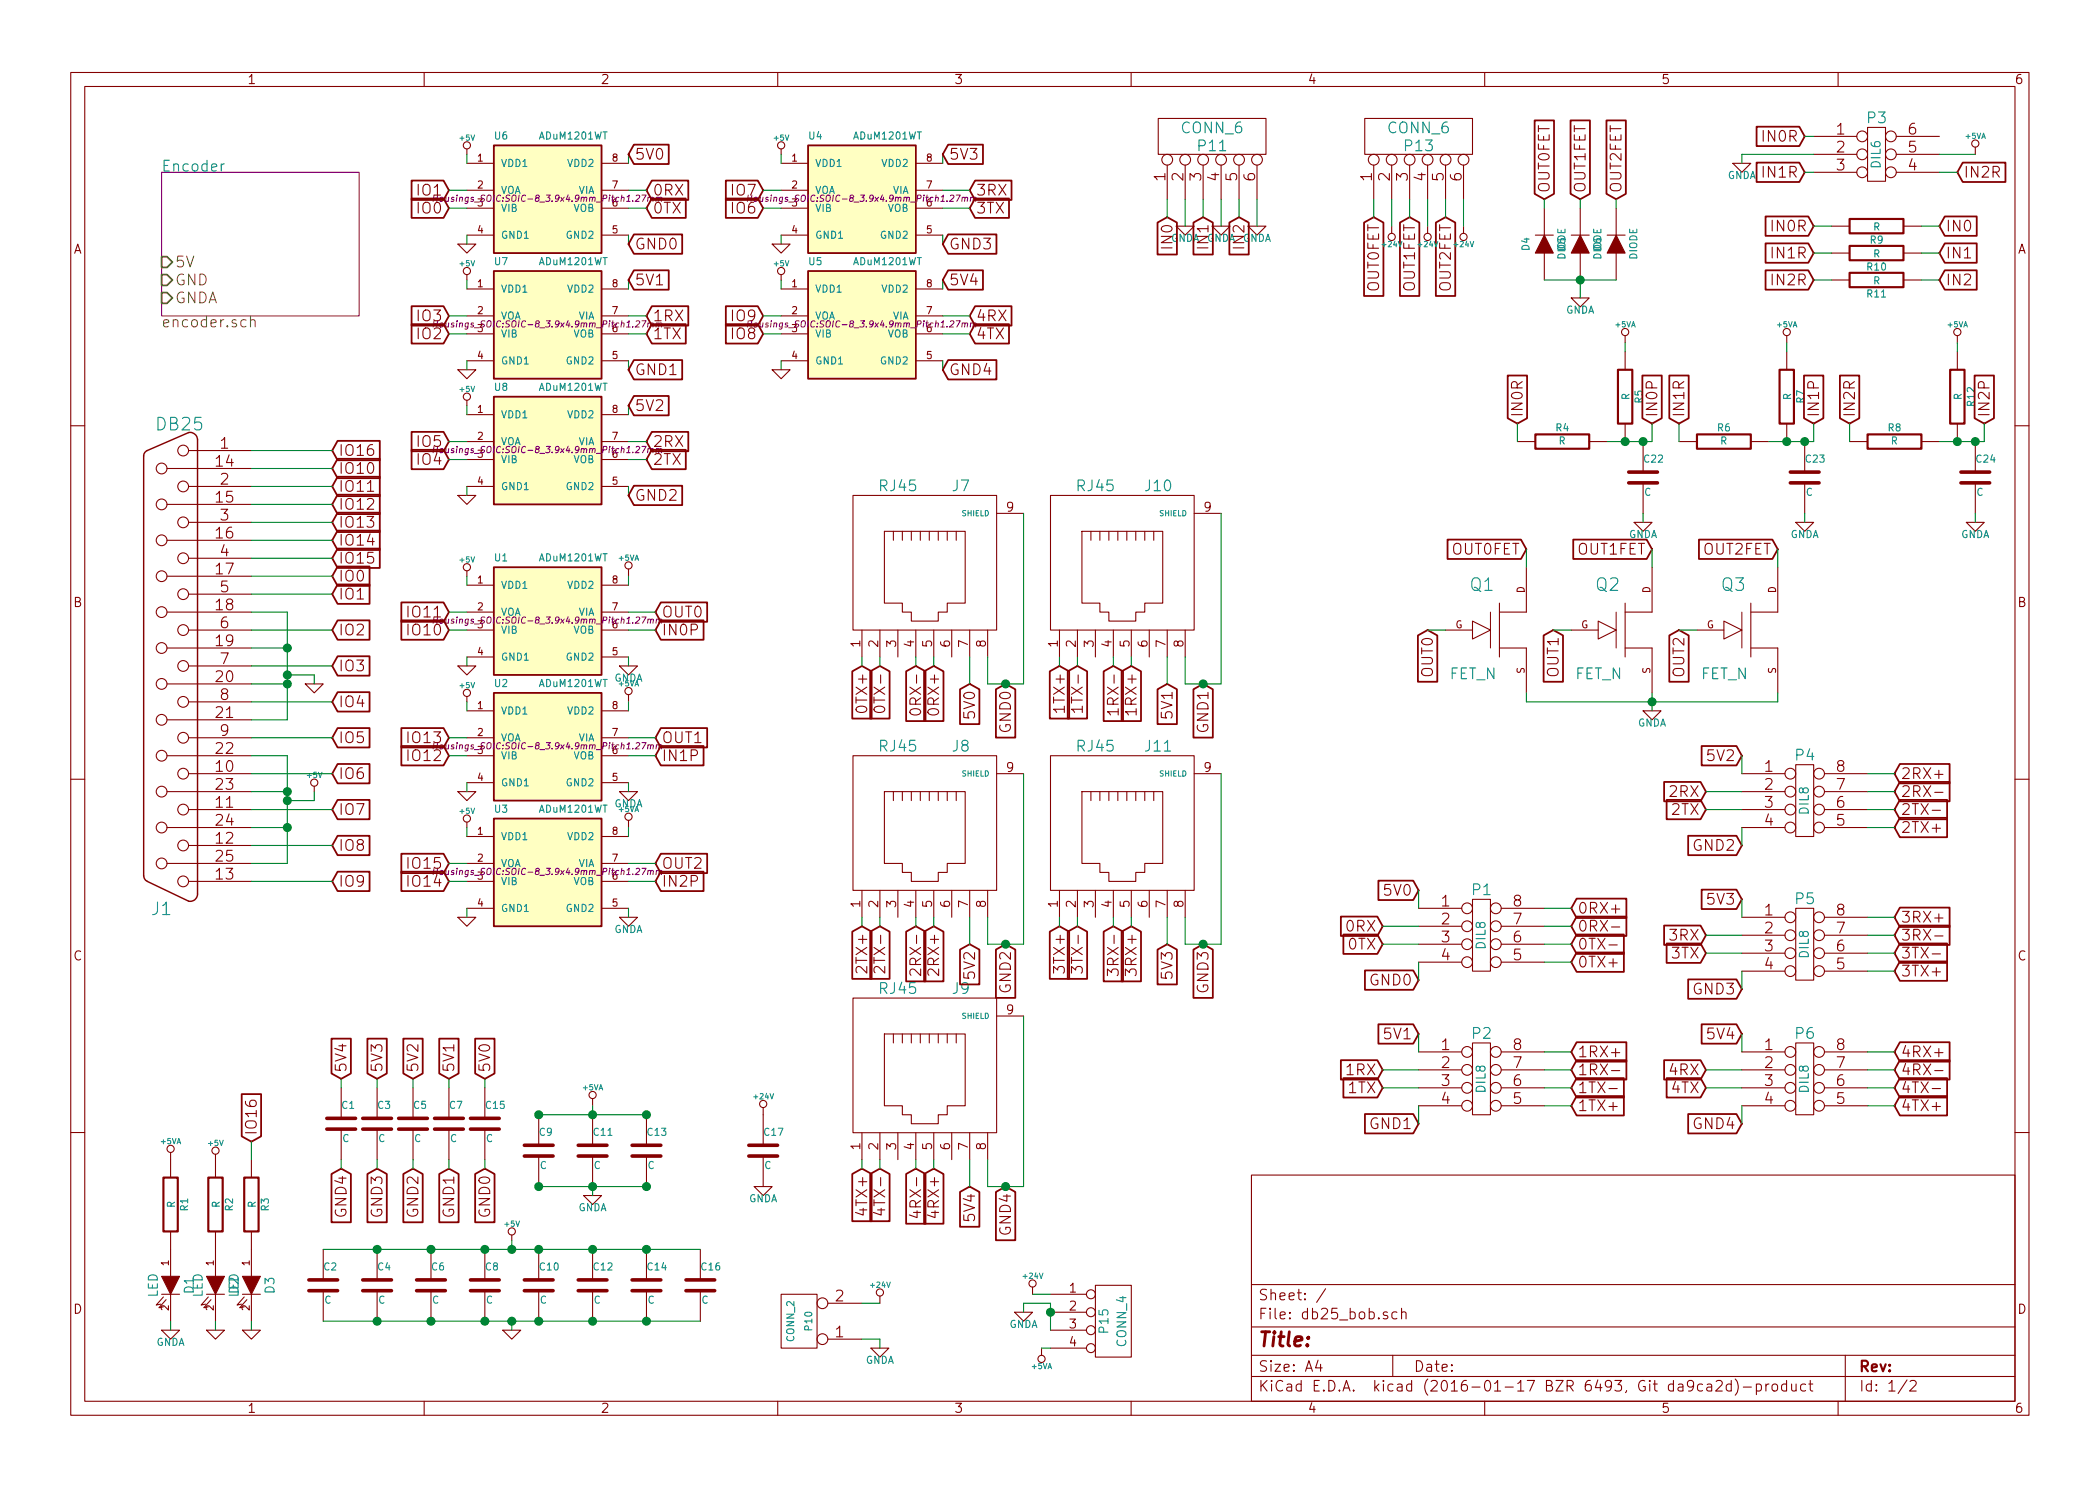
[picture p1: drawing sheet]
<svg xmlns="http://www.w3.org/2000/svg" width="297mm" height="210mm" viewBox="0 0 297 210" stroke-linecap="round" stroke-linejoin="round" font-family="sans-serif">
<defs><g id="words">
<text font-size="2.8" fill="#840000" x="178" y="190.5">Title:</text>
<g font-size="2.5" fill="#008484">
<text x="22.3" y="60.9">DB25</text>
<text x="208" y="83.6">Q1</text>
<text x="225.8" y="83.6">Q2</text>
<text x="243.5" y="83.6">Q3</text>
<text x="21.5" y="129.5">J1</text>
</g>
<g font-size="2.1" fill="#008484">
<text x="264.1" y="17.4">P3</text>
<text x="167.2" y="18.9">CONN_6</text>
<text x="169.6" y="21.4">P11</text>
<text x="196.4" y="18.9">CONN_6</text>
<text x="198.8" y="21.4">P13</text>
<text x="22.9" y="24.3">Encoder</text>
<text x="124.5" y="69.5">RJ45</text>
<text x="134.7" y="69.5">J7</text>
<text x="152.4" y="69.5">RJ45</text>
<text x="162.1" y="69.5">J10</text>
<text x="205" y="96.1">FET_N</text>
<text x="222.8" y="96.1">FET_N</text>
<text x="240.6" y="96.1">FET_N</text>
<text x="124.5" y="106.3">RJ45</text>
<text x="134.7" y="106.3">J8</text>
<text x="152.4" y="106.3">RJ45</text>
<text x="162.1" y="106.3">J11</text>
<text x="254" y="107.6">P4</text>
<text x="208.3" y="126.7">P1</text>
<text x="254" y="127.9">P5</text>
<text x="124.5" y="140.6">RJ45</text>
<text x="134.7" y="140.6">J9</text>
<text x="208.3" y="147">P2</text>
<text x="254" y="147">P6</text>
</g>
<g font-size="2.1" fill="#840000">
<text x="89.8" y="22.6">5V0</text>
<text x="134.3" y="22.6">5V3</text>
<text x="249.5" y="20.1">IN0R</text>
<text x="259.8" y="19">1</text>
<text x="259.8" y="21.6">2</text>
<text x="269.9" y="21.6">5</text>
<text x="269.9" y="19">6</text>
<text x="59.2" y="27.7">IO1</text>
<text x="92.4" y="27.7">0RX</text>
<text x="103.6" y="27.7">IO7</text>
<text x="138.1" y="27.7">3RX</text>
<text x="164.8" y="25.6" transform="rotate(-90 164.8 25.6)">1</text>
<text x="167.4" y="25.6" transform="rotate(-90 167.4 25.6)">2</text>
<text x="169.9" y="25.6" transform="rotate(-90 169.9 25.6)">3</text>
<text x="172.5" y="25.6" transform="rotate(-90 172.5 25.6)">4</text>
<text x="175" y="25.6" transform="rotate(-90 175 25.6)">5</text>
<text x="177.5" y="25.6" transform="rotate(-90 177.5 25.6)">6</text>
<text x="194.1" y="25.6" transform="rotate(-90 194.1 25.6)">1</text>
<text x="196.6" y="25.6" transform="rotate(-90 196.6 25.6)">2</text>
<text x="199.1" y="25.6" transform="rotate(-90 199.1 25.6)">3</text>
<text x="201.7" y="25.6" transform="rotate(-90 201.7 25.6)">4</text>
<text x="204.2" y="25.6" transform="rotate(-90 204.2 25.6)">5</text>
<text x="206.8" y="25.6" transform="rotate(-90 206.8 25.6)">6</text>
<text x="219.2" y="27.3" transform="rotate(-90 219.2 27.3)">OUT0FET</text>
<text x="224.3" y="27.3" transform="rotate(-90 224.3 27.3)">OUT1FET</text>
<text x="229.4" y="27.3" transform="rotate(-90 229.4 27.3)">OUT2FET</text>
<text x="249.5" y="25.1">IN1R</text>
<text x="259.8" y="24.1">3</text>
<text x="269.9" y="24.1">4</text>
<text x="277.8" y="25.1">IN2R</text>
<text x="59.2" y="30.2">IO0</text>
<text x="89.8" y="35.3">GND0</text>
<text x="92.4" y="30.2">0TX</text>
<text x="103.6" y="30.2">IO6</text>
<text x="134.3" y="35.3">GND3</text>
<text x="138.1" y="30.2">3TX</text>
<text x="165.9" y="34.9" transform="rotate(-90 165.9 34.9)">IN0</text>
<text x="170.9" y="34.9" transform="rotate(-90 170.9 34.9)">IN1</text>
<text x="176" y="34.9" transform="rotate(-90 176 34.9)">IN2</text>
<text x="250.8" y="32.8">IN0R</text>
<text x="275.2" y="32.8">IN0</text>
<text x="89.8" y="40.4">5V1</text>
<text x="134.3" y="40.4">5V4</text>
<text x="195.1" y="41.3" transform="rotate(-90 195.1 41.3)">OUT0FET</text>
<text x="200.2" y="41.3" transform="rotate(-90 200.2 41.3)">OUT1FET</text>
<text x="205.2" y="41.3" transform="rotate(-90 205.2 41.3)">OUT2FET</text>
<text x="250.8" y="36.6">IN1R</text>
<text x="250.8" y="40.4">IN2R</text>
<text x="275.2" y="36.6">IN1</text>
<text x="275.2" y="40.4">IN2</text>
<text x="59.2" y="45.5">IO3</text>
<text x="92.4" y="45.5">1RX</text>
<text x="103.6" y="45.5">IO9</text>
<text x="138.1" y="45.5">4RX</text>
<text x="59.2" y="48">IO2</text>
<text x="89.8" y="53.1">GND1</text>
<text x="92.4" y="48">1TX</text>
<text x="103.6" y="48">IO8</text>
<text x="134.3" y="53.1">GND4</text>
<text x="138.1" y="48">4TX</text>
<text x="89.8" y="58.2">5V2</text>
<text x="215.4" y="59" transform="rotate(-90 215.4 59)">IN0R</text>
<text x="234.4" y="59" transform="rotate(-90 234.4 59)">IN0P</text>
<text x="238.3" y="59" transform="rotate(-90 238.3 59)">IN1R</text>
<text x="257.3" y="59" transform="rotate(-90 257.3 59)">IN1P</text>
<text x="262.4" y="59" transform="rotate(-90 262.4 59)">IN2R</text>
<text x="281.4" y="59" transform="rotate(-90 281.4 59)">IN2P</text>
<text x="31.2" y="63.5">1</text>
<text x="47.9" y="64.5">IO16</text>
<text x="59.2" y="63.2">IO5</text>
<text x="59.2" y="65.8">IO4</text>
<text x="92.4" y="63.2">2RX</text>
<text x="92.4" y="65.8">2TX</text>
<text x="30.6" y="66">14</text>
<text x="30.6" y="71.1">15</text>
<text x="31.2" y="68.6">2</text>
<text x="47.9" y="67.1">IO10</text>
<text x="47.9" y="69.6">IO11</text>
<text x="89.8" y="70.9">GND2</text>
<text x="30.6" y="76.2">16</text>
<text x="31.2" y="73.7">3</text>
<text x="47.9" y="72.1">IO12</text>
<text x="47.9" y="74.7">IO13</text>
<text x="47.9" y="77.2">IO14</text>
<text x="30.6" y="81.3">17</text>
<text x="31.2" y="78.7">4</text>
<text x="31.2" y="83.8">5</text>
<text x="47.9" y="82.3">IO0</text>
<text x="47.9" y="79.8">IO15</text>
<text x="205.3" y="78.5">OUT0FET</text>
<text x="223.1" y="78.5">OUT1FET</text>
<text x="240.9" y="78.5">OUT2FET</text>
<text x="30.6" y="86.4">18</text>
<text x="31.2" y="88.9">6</text>
<text x="47.9" y="84.8">IO1</text>
<text x="47.9" y="89.9">IO2</text>
<text x="58" y="87.4">IO11</text>
<text x="58" y="89.9">IO10</text>
<text x="93.6" y="89.9">IN0P</text>
<text x="93.6" y="87.4">OUT0</text>
<text x="30.6" y="91.4">19</text>
<text x="31.2" y="94">7</text>
<text x="47.9" y="95">IO3</text>
<text x="202.7" y="95.7" transform="rotate(-90 202.7 95.7)">OUT0</text>
<text x="220.5" y="95.7" transform="rotate(-90 220.5 95.7)">OUT1</text>
<text x="238.3" y="95.7" transform="rotate(-90 238.3 95.7)">OUT2</text>
<text x="30.6" y="96.5">20</text>
<text x="30.6" y="101.6">21</text>
<text x="31.2" y="99.1">8</text>
<text x="47.9" y="100.1">IO4</text>
<text x="122.7" y="100.3" transform="rotate(-90 122.7 100.3)">0TX+</text>
<text x="125.2" y="99.7" transform="rotate(-90 125.2 99.7)">0TX-</text>
<text x="130.3" y="100" transform="rotate(-90 130.3 100)">0RX-</text>
<text x="132.8" y="100.5" transform="rotate(-90 132.8 100.5)">0RX+</text>
<text x="137.9" y="101.5" transform="rotate(-90 137.9 101.5)">5V0</text>
<text x="150.6" y="100.3" transform="rotate(-90 150.6 100.3)">1TX+</text>
<text x="153.2" y="99.7" transform="rotate(-90 153.2 99.7)">1TX-</text>
<text x="158.2" y="100" transform="rotate(-90 158.2 100)">1RX-</text>
<text x="160.8" y="100.5" transform="rotate(-90 160.8 100.5)">1RX+</text>
<text x="165.9" y="101.5" transform="rotate(-90 165.9 101.5)">5V1</text>
<text x="30.6" y="106.7">22</text>
<text x="31.2" y="104.1">9</text>
<text x="47.9" y="105.2">IO5</text>
<text x="58" y="105.2">IO13</text>
<text x="58" y="107.7">IO12</text>
<text x="93.6" y="107.7">IN1P</text>
<text x="93.6" y="105.2">OUT1</text>
<text x="143" y="103.6" transform="rotate(-90 143 103.6)">GND0</text>
<text x="170.9" y="103.6" transform="rotate(-90 170.9 103.6)">GND1</text>
<text x="241.7" y="107.7">5V2</text>
<text x="30.6" y="109.2">10</text>
<text x="30.6" y="111.8">23</text>
<text x="47.9" y="110.2">IO6</text>
<text x="236.2" y="112.8">2RX</text>
<text x="249.6" y="109.2">1</text>
<text x="249.6" y="111.8">2</text>
<text x="259.8" y="111.8">7</text>
<text x="259.8" y="109.2">8</text>
<text x="268.9" y="110.2">2RX+</text>
<text x="268.9" y="112.8">2RX-</text>
<text x="30.6" y="114.3">11</text>
<text x="30.6" y="119.4">12</text>
<text x="30.6" y="116.8">24</text>
<text x="47.9" y="115.3">IO7</text>
<text x="236.5" y="115.3">2TX</text>
<text x="249.6" y="114.3">3</text>
<text x="249.6" y="116.8">4</text>
<text x="259.8" y="116.8">5</text>
<text x="259.8" y="114.3">6</text>
<text x="268.9" y="115.3">2TX-</text>
<text x="268.9" y="117.9">2TX+</text>
<text x="30.6" y="124.5">13</text>
<text x="30.6" y="121.9">25</text>
<text x="47.9" y="120.4">IO8</text>
<text x="47.9" y="125.5">IO9</text>
<text x="58" y="122.9">IO15</text>
<text x="58" y="125.5">IO14</text>
<text x="93.6" y="125.5">IN2P</text>
<text x="93.6" y="122.9">OUT2</text>
<text x="239.6" y="120.4">GND2</text>
<text x="190.5" y="131.8">0RX</text>
<text x="196" y="126.7">5V0</text>
<text x="203.9" y="128.3">1</text>
<text x="203.9" y="130.8">2</text>
<text x="214" y="130.8">7</text>
<text x="214" y="128.3">8</text>
<text x="223.2" y="129.3">0RX+</text>
<text x="223.2" y="131.8">0RX-</text>
<text x="241.7" y="128">5V3</text>
<text x="249.6" y="129.5">1</text>
<text x="259.8" y="129.5">8</text>
<text x="268.9" y="130.6">3RX+</text>
<text x="122.7" y="137.1" transform="rotate(-90 122.7 137.1)">2TX+</text>
<text x="125.2" y="136.6" transform="rotate(-90 125.2 136.6)">2TX-</text>
<text x="130.3" y="136.8" transform="rotate(-90 130.3 136.8)">2RX-</text>
<text x="132.8" y="137.3" transform="rotate(-90 132.8 137.3)">2RX+</text>
<text x="150.6" y="137.1" transform="rotate(-90 150.6 137.1)">3TX+</text>
<text x="153.2" y="136.6" transform="rotate(-90 153.2 136.6)">3TX-</text>
<text x="158.2" y="136.8" transform="rotate(-90 158.2 136.8)">3RX-</text>
<text x="160.8" y="137.3" transform="rotate(-90 160.8 137.3)">3RX+</text>
<text x="190.8" y="134.4">0TX</text>
<text x="203.9" y="133.3">3</text>
<text x="203.9" y="135.9">4</text>
<text x="214" y="135.9">5</text>
<text x="214" y="133.3">6</text>
<text x="223.2" y="134.4">0TX-</text>
<text x="223.2" y="136.9">0TX+</text>
<text x="236.2" y="133.1">3RX</text>
<text x="236.5" y="135.6">3TX</text>
<text x="249.6" y="132.1">2</text>
<text x="249.6" y="134.6">3</text>
<text x="249.6" y="137.2">4</text>
<text x="259.8" y="137.2">5</text>
<text x="259.8" y="134.6">6</text>
<text x="259.8" y="132.1">7</text>
<text x="268.9" y="133.1">3RX-</text>
<text x="268.9" y="135.6">3TX-</text>
<text x="137.9" y="138.3" transform="rotate(-90 137.9 138.3)">5V2</text>
<text x="143" y="140.4" transform="rotate(-90 143 140.4)">GND2</text>
<text x="165.9" y="138.3" transform="rotate(-90 165.9 138.3)">5V3</text>
<text x="170.9" y="140.4" transform="rotate(-90 170.9 140.4)">GND3</text>
<text x="193.9" y="139.4">GND0</text>
<text x="239.6" y="140.7">GND3</text>
<text x="268.9" y="138.2">3TX+</text>
<text x="196" y="147.1">5V1</text>
<text x="203.9" y="148.6">1</text>
<text x="214" y="148.6">8</text>
<text x="223.2" y="149.6">1RX+</text>
<text x="241.7" y="147.1">5V4</text>
<text x="249.6" y="148.6">1</text>
<text x="259.8" y="148.6">8</text>
<text x="268.9" y="149.6">4RX+</text>
<text x="49" y="151.7" transform="rotate(-90 49 151.7)">5V4</text>
<text x="54.1" y="151.7" transform="rotate(-90 54.1 151.7)">5V3</text>
<text x="59.2" y="151.7" transform="rotate(-90 59.2 151.7)">5V2</text>
<text x="64.3" y="151.7" transform="rotate(-90 64.3 151.7)">5V1</text>
<text x="69.3" y="151.7" transform="rotate(-90 69.3 151.7)">5V0</text>
<text x="190.5" y="152.1">1RX</text>
<text x="190.8" y="154.7">1TX</text>
<text x="203.9" y="151.1">2</text>
<text x="203.9" y="153.7">3</text>
<text x="214" y="153.7">6</text>
<text x="214" y="151.1">7</text>
<text x="223.2" y="152.1">1RX-</text>
<text x="223.2" y="154.7">1TX-</text>
<text x="236.2" y="152.1">4RX</text>
<text x="236.5" y="154.7">4TX</text>
<text x="249.6" y="151.1">2</text>
<text x="249.6" y="153.7">3</text>
<text x="259.8" y="153.7">6</text>
<text x="259.8" y="151.1">7</text>
<text x="268.9" y="152.1">4RX-</text>
<text x="268.9" y="154.7">4TX-</text>
<text x="36.3" y="160.6" transform="rotate(-90 36.3 160.6)">IO16</text>
<text x="193.9" y="159.8">GND1</text>
<text x="203.9" y="156.2">4</text>
<text x="214" y="156.2">5</text>
<text x="223.2" y="157.2">1TX+</text>
<text x="239.6" y="159.8">GND4</text>
<text x="249.6" y="156.2">4</text>
<text x="259.8" y="156.2">5</text>
<text x="268.9" y="157.2">4TX+</text>
<text x="49" y="172.2" transform="rotate(-90 49 172.2)">GND4</text>
<text x="54.1" y="172.2" transform="rotate(-90 54.1 172.2)">GND3</text>
<text x="59.2" y="172.2" transform="rotate(-90 59.2 172.2)">GND2</text>
<text x="64.3" y="172.2" transform="rotate(-90 64.3 172.2)">GND1</text>
<text x="69.3" y="172.2" transform="rotate(-90 69.3 172.2)">GND0</text>
<text x="122.7" y="171.4" transform="rotate(-90 122.7 171.4)">4TX+</text>
<text x="125.2" y="170.9" transform="rotate(-90 125.2 170.9)">4TX-</text>
<text x="130.3" y="171.1" transform="rotate(-90 130.3 171.1)">4RX-</text>
<text x="132.8" y="171.6" transform="rotate(-90 132.8 171.6)">4RX+</text>
<text x="137.9" y="172.6" transform="rotate(-90 137.9 172.6)">5V4</text>
<text x="143" y="174.7" transform="rotate(-90 143 174.7)">GND4</text>
<text x="118.2" y="184.1">2</text>
<text x="178" y="184">Sheet: /</text>
<text x="118.2" y="189.2">1</text>
<text x="178" y="186.7">File: db25_bob.sch</text>
<text x="178" y="196.9">KiCad E.D.A. kicad (2016-01-17 BZR 6493, Git da9ca2d)-product</text>
<text x="178" y="194.1">Size: A4</text>
<text x="200" y="194.1">Date:</text>
<text x="263" y="194.1">Rev:</text>
<text x="263" y="196.9">Id: 1/2</text>
</g>
<g font-size="2.1" fill="#848400">
<text x="24.8" y="40.4">GND</text>
<text x="24.8" y="37.8">5V</text>
<text x="22.9" y="46.3">encoder.sch</text>
<text x="24.8" y="42.9">GNDA</text>
</g>
<g font-size="1.8" fill="#840000">
<text x="35" y="11.9">1</text>
<text x="85" y="11.9">2</text>
<text x="135" y="11.9">3</text>
<text x="185" y="11.9">4</text>
<text x="235" y="11.9">5</text>
<text x="285" y="11.9">6</text>
<text x="10.4" y="35.9">A</text>
<text x="285.4" y="35.9">A</text>
<text x="142.4" y="72.4">9</text>
<text x="170.3" y="72.4">9</text>
<text x="10.4" y="85.9">B</text>
<text x="285.4" y="85.9">B</text>
<text x="121.7" y="91.5" transform="rotate(-90 121.7 91.5)">1</text>
<text x="124.2" y="91.5" transform="rotate(-90 124.2 91.5)">2</text>
<text x="126.7" y="91.5" transform="rotate(-90 126.7 91.5)">3</text>
<text x="129.3" y="91.5" transform="rotate(-90 129.3 91.5)">4</text>
<text x="131.8" y="91.5" transform="rotate(-90 131.8 91.5)">5</text>
<text x="134.4" y="91.5" transform="rotate(-90 134.4 91.5)">6</text>
<text x="136.9" y="91.5" transform="rotate(-90 136.9 91.5)">7</text>
<text x="139.4" y="91.5" transform="rotate(-90 139.4 91.5)">8</text>
<text x="149.6" y="91.5" transform="rotate(-90 149.6 91.5)">1</text>
<text x="152.1" y="91.5" transform="rotate(-90 152.1 91.5)">2</text>
<text x="154.7" y="91.5" transform="rotate(-90 154.7 91.5)">3</text>
<text x="157.2" y="91.5" transform="rotate(-90 157.2 91.5)">4</text>
<text x="159.8" y="91.5" transform="rotate(-90 159.8 91.5)">5</text>
<text x="162.3" y="91.5" transform="rotate(-90 162.3 91.5)">6</text>
<text x="164.8" y="91.5" transform="rotate(-90 164.8 91.5)">7</text>
<text x="167.4" y="91.5" transform="rotate(-90 167.4 91.5)">8</text>
<text x="142.4" y="109.2">9</text>
<text x="170.3" y="109.2">9</text>
<text x="121.7" y="128.4" transform="rotate(-90 121.7 128.4)">1</text>
<text x="124.2" y="128.4" transform="rotate(-90 124.2 128.4)">2</text>
<text x="126.7" y="128.4" transform="rotate(-90 126.7 128.4)">3</text>
<text x="129.3" y="128.4" transform="rotate(-90 129.3 128.4)">4</text>
<text x="131.8" y="128.4" transform="rotate(-90 131.8 128.4)">5</text>
<text x="134.4" y="128.4" transform="rotate(-90 134.4 128.4)">6</text>
<text x="136.9" y="128.4" transform="rotate(-90 136.9 128.4)">7</text>
<text x="139.4" y="128.4" transform="rotate(-90 139.4 128.4)">8</text>
<text x="149.6" y="128.4" transform="rotate(-90 149.6 128.4)">1</text>
<text x="152.1" y="128.4" transform="rotate(-90 152.1 128.4)">2</text>
<text x="154.7" y="128.4" transform="rotate(-90 154.7 128.4)">3</text>
<text x="157.2" y="128.4" transform="rotate(-90 157.2 128.4)">4</text>
<text x="159.8" y="128.4" transform="rotate(-90 159.8 128.4)">5</text>
<text x="162.3" y="128.4" transform="rotate(-90 162.3 128.4)">6</text>
<text x="164.8" y="128.4" transform="rotate(-90 164.8 128.4)">7</text>
<text x="167.4" y="128.4" transform="rotate(-90 167.4 128.4)">8</text>
<text x="10.4" y="135.9">C</text>
<text x="285.4" y="135.9">C</text>
<text x="142.4" y="143.5">9</text>
<text x="121.7" y="162.7" transform="rotate(-90 121.7 162.7)">1</text>
<text x="124.2" y="162.7" transform="rotate(-90 124.2 162.7)">2</text>
<text x="126.7" y="162.7" transform="rotate(-90 126.7 162.7)">3</text>
<text x="129.3" y="162.7" transform="rotate(-90 129.3 162.7)">4</text>
<text x="131.8" y="162.7" transform="rotate(-90 131.8 162.7)">5</text>
<text x="134.4" y="162.7" transform="rotate(-90 134.4 162.7)">6</text>
<text x="136.9" y="162.7" transform="rotate(-90 136.9 162.7)">7</text>
<text x="139.4" y="162.7" transform="rotate(-90 139.4 162.7)">8</text>
<text x="10.4" y="185.9">D</text>
<text x="151.3" y="182.9">1</text>
<text x="151.3" y="185.4">2</text>
<text x="285.4" y="185.9">D</text>
<text x="151.3" y="188">3</text>
<text x="151.3" y="190.5">4</text>
<text x="35" y="199.9">1</text>
<text x="85" y="199.9">2</text>
<text x="135" y="199.9">3</text>
<text x="185" y="199.9">4</text>
<text x="235" y="199.9">5</text>
<text x="285" y="199.9">6</text>
</g>
<g font-size="1.8" fill="#008484">
<text x="266" y="23.7" transform="rotate(-90 266 23.7)">DIL6</text>
<text x="255.8" y="115.2" transform="rotate(-90 255.8 115.2)">DIL8</text>
<text x="210.1" y="134.2" transform="rotate(-90 210.1 134.2)">DIL8</text>
<text x="255.8" y="135.5" transform="rotate(-90 255.8 135.5)">DIL8</text>
<text x="210.1" y="154.6" transform="rotate(-90 210.1 154.6)">DIL8</text>
<text x="255.8" y="154.6" transform="rotate(-90 255.8 154.6)">DIL8</text>
<text x="22.3" y="183.6" transform="rotate(-90 22.3 183.6)">LED</text>
<text x="27.4" y="183" transform="rotate(-90 27.4 183)">D1</text>
<text x="28.7" y="183.6" transform="rotate(-90 28.7 183.6)">LED</text>
<text x="33.7" y="183" transform="rotate(-90 33.7 183)">D2</text>
<text x="38.8" y="183" transform="rotate(-90 38.8 183)">D3</text>
<text x="156.8" y="188.5" transform="rotate(-90 156.8 188.5)">P15</text>
<text x="159.3" y="190.5" transform="rotate(-90 159.3 190.5)">CONN_4</text>
</g>
<g font-size="1.4" fill="#840000">
<text x="67.6" y="22.9">1</text>
<text x="86.6" y="22.9">8</text>
<text x="112" y="22.9">1</text>
<text x="131.1" y="22.9">8</text>
<text x="67.6" y="26.7">2</text>
<text x="67.6" y="29.2">3</text>
<text x="86.6" y="26.7">7</text>
<text x="112" y="26.7">2</text>
<text x="112" y="29.2">3</text>
<text x="131.1" y="26.7">7</text>
<text x="67.6" y="33">4</text>
<text x="86.6" y="33">5</text>
<text x="112" y="33">4</text>
<text x="131.1" y="33">5</text>
<text x="67.6" y="40.6">1</text>
<text x="86.6" y="40.6">8</text>
<text x="112" y="40.6">1</text>
<text x="131.1" y="40.6">8</text>
<text x="67.6" y="44.4">2</text>
<text x="67.6" y="47">3</text>
<text x="86.6" y="44.4">7</text>
<text x="112" y="44.4">2</text>
<text x="112" y="47">3</text>
<text x="131.1" y="44.4">7</text>
<text x="67.6" y="50.8">4</text>
<text x="86.6" y="50.8">5</text>
<text x="112" y="50.8">4</text>
<text x="131.1" y="50.8">5</text>
<text x="67.6" y="58.4">1</text>
<text x="86.6" y="58.4">8</text>
<text x="67.6" y="62.2">2</text>
<text x="67.6" y="64.8">3</text>
<text x="86.6" y="62.2">7</text>
<text x="67.6" y="68.6">4</text>
<text x="86.6" y="68.6">5</text>
<text x="67.6" y="82.5">1</text>
<text x="86.6" y="82.5">8</text>
<text x="215.6" y="83.9" transform="rotate(-90 215.6 83.9)">D</text>
<text x="233.4" y="83.9" transform="rotate(-90 233.4 83.9)">D</text>
<text x="251.2" y="83.9" transform="rotate(-90 251.2 83.9)">D</text>
<text x="67.6" y="86.4">2</text>
<text x="67.6" y="88.9">3</text>
<text x="86.6" y="86.4">7</text>
<text x="205.8" y="88.9">G</text>
<text x="223.6" y="88.9">G</text>
<text x="241.4" y="88.9">G</text>
<text x="67.6" y="92.7">4</text>
<text x="86.6" y="92.7">5</text>
<text x="215.6" y="95.3" transform="rotate(-90 215.6 95.3)">S</text>
<text x="233.4" y="95.3" transform="rotate(-90 233.4 95.3)">S</text>
<text x="251.2" y="95.3" transform="rotate(-90 251.2 95.3)">S</text>
<text x="67.6" y="100.3">1</text>
<text x="86.6" y="100.3">8</text>
<text x="67.6" y="104.1">2</text>
<text x="67.6" y="106.7">3</text>
<text x="86.6" y="104.1">7</text>
<text x="67.6" y="110.5">4</text>
<text x="86.6" y="110.5">5</text>
<text x="67.6" y="118.1">1</text>
<text x="86.6" y="118.1">8</text>
<text x="67.6" y="121.9">2</text>
<text x="67.6" y="124.5">3</text>
<text x="86.6" y="121.9">7</text>
<text x="67.6" y="128.3">4</text>
<text x="86.6" y="128.3">5</text>
<text x="23.9" y="179.1" transform="rotate(-90 23.9 179.1)">1</text>
<text x="30.2" y="179.1" transform="rotate(-90 30.2 179.1)">1</text>
<text x="35.3" y="179.1" transform="rotate(-90 35.3 179.1)">1</text>
<text x="23.9" y="185.4" transform="rotate(-90 23.9 185.4)">2</text>
<text x="30.2" y="185.4" transform="rotate(-90 30.2 185.4)">2</text>
<text x="35.3" y="185.4" transform="rotate(-90 35.3 185.4)">2</text>
</g>
<g font-size="1.4" fill="#008484">
<text x="70" y="19.7">U6</text>
<text x="70.9" y="23.6">VDD1</text>
<text x="76.4" y="19.7">ADuM1201WT</text>
<text x="80.3" y="23.6">VDD2</text>
<text x="114.4" y="19.7">U4</text>
<text x="115.3" y="23.6">VDD1</text>
<text x="120.8" y="19.7">ADuM1201WT</text>
<text x="124.7" y="23.6">VDD2</text>
<text x="70.9" y="27.4">VOA</text>
<text x="70.9" y="30">VIB</text>
<text x="81" y="30">VOB</text>
<text x="81.7" y="27.4">VIA</text>
<text x="115.3" y="27.4">VOA</text>
<text x="115.3" y="30">VIB</text>
<text x="125.5" y="30">VOB</text>
<text x="126.2" y="27.4">VIA</text>
<text x="244.3" y="25.3">GNDA</text>
<text x="70.9" y="33.8">GND1</text>
<text x="80.1" y="33.8">GND2</text>
<text x="115.3" y="33.8">GND1</text>
<text x="124.6" y="33.8">GND2</text>
<text x="165.6" y="34.2">GNDA</text>
<text x="170.6" y="34.2">GNDA</text>
<text x="175.7" y="34.2">GNDA</text>
<text x="216.3" y="35.4" transform="rotate(-90 216.3 35.4)">D4</text>
<text x="221.4" y="35.4" transform="rotate(-90 221.4 35.4)">D5</text>
<text x="226.5" y="35.4" transform="rotate(-90 226.5 35.4)">D6</text>
<text x="264.5" y="34.5">R9</text>
<text x="264.9" y="32.6">R</text>
<text x="70" y="37.5">U7</text>
<text x="70.9" y="41.4">VDD1</text>
<text x="76.4" y="37.5">ADuM1201WT</text>
<text x="80.3" y="41.4">VDD2</text>
<text x="114.4" y="37.5">U5</text>
<text x="115.3" y="41.4">VDD1</text>
<text x="120.8" y="37.5">ADuM1201WT</text>
<text x="124.7" y="41.4">VDD2</text>
<text x="221.4" y="36.7" transform="rotate(-90 221.4 36.7)">DIODE</text>
<text x="226.5" y="36.7" transform="rotate(-90 226.5 36.7)">DIODE</text>
<text x="231.6" y="36.7" transform="rotate(-90 231.6 36.7)">DIODE</text>
<text x="264.1" y="38.3">R10</text>
<text x="264.9" y="36.4">R</text>
<text x="264.9" y="40.2">R</text>
<text x="70.9" y="45.2">VOA</text>
<text x="70.9" y="47.7">VIB</text>
<text x="81" y="47.7">VOB</text>
<text x="81.7" y="45.2">VIA</text>
<text x="115.3" y="45.2">VOA</text>
<text x="115.3" y="47.7">VIB</text>
<text x="125.5" y="47.7">VOB</text>
<text x="126.2" y="45.2">VIA</text>
<text x="221.4" y="44.4">GNDA</text>
<text x="264.1" y="42.1">R11</text>
<text x="70.9" y="51.6">GND1</text>
<text x="80.1" y="51.6">GND2</text>
<text x="115.3" y="51.6">GND1</text>
<text x="124.6" y="51.6">GND2</text>
<text x="70" y="55.3">U8</text>
<text x="70.9" y="59.2">VDD1</text>
<text x="76.4" y="55.3">ADuM1201WT</text>
<text x="80.3" y="59.2">VDD2</text>
<text x="230.5" y="56.6" transform="rotate(-90 230.5 56.6)">R</text>
<text x="232.3" y="57" transform="rotate(-90 232.3 57)">R5</text>
<text x="253.3" y="56.6" transform="rotate(-90 253.3 56.6)">R</text>
<text x="255.2" y="57" transform="rotate(-90 255.2 57)">R7</text>
<text x="277.5" y="56.6" transform="rotate(-90 277.5 56.6)">R</text>
<text x="279.3" y="57.4" transform="rotate(-90 279.3 57.4)">R12</text>
<text x="70.9" y="63">VOA</text>
<text x="70.9" y="65.5">VIB</text>
<text x="81" y="65.5">VOB</text>
<text x="81.7" y="63">VIA</text>
<text x="220.1" y="61">R4</text>
<text x="220.4" y="62.9">R</text>
<text x="232.6" y="65.5">C22</text>
<text x="243" y="61">R6</text>
<text x="243.3" y="62.9">R</text>
<text x="255.4" y="65.5">C23</text>
<text x="267.1" y="61">R8</text>
<text x="267.4" y="62.9">R</text>
<text x="279.6" y="65.5">C24</text>
<text x="70.9" y="69.3">GND1</text>
<text x="80.1" y="69.3">GND2</text>
<text x="232.6" y="70.1">C</text>
<text x="255.4" y="70.1">C</text>
<text x="279.6" y="70.1">C</text>
<text x="230.3" y="76.1">GNDA</text>
<text x="253.2" y="76.1">GNDA</text>
<text x="277.3" y="76.1">GNDA</text>
<text x="70" y="79.4">U1</text>
<text x="70.9" y="83.3">VDD1</text>
<text x="76.4" y="79.4">ADuM1201WT</text>
<text x="80.3" y="83.3">VDD2</text>
<text x="70.9" y="87.1">VOA</text>
<text x="70.9" y="89.7">VIB</text>
<text x="81" y="89.7">VOB</text>
<text x="81.7" y="87.1">VIA</text>
<text x="70.9" y="93.5">GND1</text>
<text x="80.1" y="93.5">GND2</text>
<text x="70" y="97.2">U2</text>
<text x="70.9" y="101.1">VDD1</text>
<text x="76.4" y="97.2">ADuM1201WT</text>
<text x="80.3" y="101.1">VDD2</text>
<text x="86.8" y="96.4">GNDA</text>
<text x="70.9" y="104.9">VOA</text>
<text x="70.9" y="107.4">VIB</text>
<text x="81" y="107.4">VOB</text>
<text x="81.7" y="104.9">VIA</text>
<text x="231.6" y="102.8">GNDA</text>
<text x="70.9" y="111.2">GND1</text>
<text x="80.1" y="111.2">GND2</text>
<text x="70" y="115">U3</text>
<text x="70.9" y="118.9">VDD1</text>
<text x="76.4" y="115">ADuM1201WT</text>
<text x="80.3" y="118.9">VDD2</text>
<text x="86.8" y="114.2">GNDA</text>
<text x="70.9" y="122.7">VOA</text>
<text x="70.9" y="125.2">VIB</text>
<text x="81" y="125.2">VOB</text>
<text x="81.7" y="122.7">VIA</text>
<text x="70.9" y="129">GND1</text>
<text x="80.1" y="129">GND2</text>
<text x="86.8" y="132">GNDA</text>
<text x="48.4" y="156.9">C1</text>
<text x="48.4" y="161.6">C</text>
<text x="53.4" y="156.9">C3</text>
<text x="53.5" y="161.6">C</text>
<text x="58.5" y="156.9">C5</text>
<text x="58.6" y="161.6">C</text>
<text x="63.6" y="156.9">C7</text>
<text x="63.7" y="161.6">C</text>
<text x="68.7" y="161.6">C</text>
<text x="68.8" y="156.9">C15</text>
<text x="76.3" y="160.7">C9</text>
<text x="84" y="160.7">C11</text>
<text x="91.6" y="160.7">C13</text>
<text x="108.1" y="160.7">C17</text>
<text x="76.4" y="165.4">C</text>
<text x="84" y="165.4">C</text>
<text x="91.6" y="165.4">C</text>
<text x="108.1" y="165.4">C</text>
<text x="24.7" y="170.9" transform="rotate(-90 24.7 170.9)">R</text>
<text x="26.6" y="171.3" transform="rotate(-90 26.6 171.3)">R1</text>
<text x="31.1" y="170.9" transform="rotate(-90 31.1 170.9)">R</text>
<text x="32.9" y="171.3" transform="rotate(-90 32.9 171.3)">R2</text>
<text x="36.2" y="170.9" transform="rotate(-90 36.2 170.9)">R</text>
<text x="38" y="171.3" transform="rotate(-90 38 171.3)">R3</text>
<text x="81.7" y="171.4">GNDA</text>
<text x="105.9" y="170.1">GNDA</text>
<text x="45.8" y="179.8">C2</text>
<text x="53.4" y="179.8">C4</text>
<text x="61.1" y="179.8">C6</text>
<text x="68.7" y="179.8">C8</text>
<text x="76.4" y="179.8">C10</text>
<text x="84" y="179.8">C12</text>
<text x="91.6" y="179.8">C14</text>
<text x="99.2" y="179.8">C16</text>
<text x="45.9" y="184.4">C</text>
<text x="53.5" y="184.4">C</text>
<text x="61.1" y="184.4">C</text>
<text x="68.7" y="184.4">C</text>
<text x="76.4" y="184.4">C</text>
<text x="84" y="184.4">C</text>
<text x="91.6" y="184.4">C</text>
<text x="99.2" y="184.4">C</text>
<text x="22" y="190.4">GNDA</text>
<text x="112.3" y="189.8" transform="rotate(-90 112.3 189.8)">CONN_2</text>
<text x="114.9" y="188.2" transform="rotate(-90 114.9 188.2)">P10</text>
<text x="142.7" y="187.9">GNDA</text>
<text x="122.4" y="193">GNDA</text>
</g>
<g font-size="1.4" fill="#840084">
<text x="86.6" y="29.2">6</text>
<text x="131.1" y="29.2">6</text>
<text x="86.6" y="47">6</text>
<text x="131.1" y="47">6</text>
<text x="86.6" y="64.8">6</text>
<text x="86.6" y="88.9">6</text>
<text x="86.6" y="106.7">6</text>
<text x="86.6" y="124.5">6</text>
</g>
<g font-size="1.2" fill="#840084">
<text x="62.9" y="28.5">Housings_SOIC:SOIC-8_3.9x4.9mm_Pitch1.27mm</text>
<text x="107.3" y="28.5">Housings_SOIC:SOIC-8_3.9x4.9mm_Pitch1.27mm</text>
<text x="62.9" y="46.3">Housings_SOIC:SOIC-8_3.9x4.9mm_Pitch1.27mm</text>
<text x="107.3" y="46.3">Housings_SOIC:SOIC-8_3.9x4.9mm_Pitch1.27mm</text>
<text x="62.9" y="64.1">Housings_SOIC:SOIC-8_3.9x4.9mm_Pitch1.27mm</text>
<text x="62.9" y="88.2">Housings_SOIC:SOIC-8_3.9x4.9mm_Pitch1.27mm</text>
<text x="62.9" y="106">Housings_SOIC:SOIC-8_3.9x4.9mm_Pitch1.27mm</text>
<text x="62.9" y="123.8">Housings_SOIC:SOIC-8_3.9x4.9mm_Pitch1.27mm</text>
</g>
<g font-size="1.1" fill="#008484">
<text x="65.1" y="19.9">+5V</text>
<text x="109.5" y="19.9">+5V</text>
<text x="278.1" y="19.6">+5VA</text>
<text x="195.6" y="34.9">+24V</text>
<text x="200.7" y="34.9">+24V</text>
<text x="205.7" y="34.9">+24V</text>
<text x="65.1" y="37.7">+5V</text>
<text x="109.5" y="37.7">+5V</text>
<text x="228.5" y="46.3">+5VA</text>
<text x="251.4" y="46.3">+5VA</text>
<text x="275.5" y="46.3">+5VA</text>
<text x="65.1" y="55.4">+5V</text>
<text x="136.1" y="73">SHIELD</text>
<text x="164" y="73">SHIELD</text>
<text x="65.1" y="79.6">+5V</text>
<text x="87.6" y="79.3">+5VA</text>
<text x="65.1" y="97.4">+5V</text>
<text x="87.6" y="97.1">+5VA</text>
<text x="43.5" y="110.1">+5V</text>
<text x="136.1" y="109.8">SHIELD</text>
<text x="164" y="109.8">SHIELD</text>
<text x="65.1" y="115.1">+5V</text>
<text x="87.6" y="114.9">+5VA</text>
<text x="136.1" y="144.1">SHIELD</text>
<text x="82.5" y="154.2">+5VA</text>
<text x="106.7" y="155.5">+24V</text>
<text x="22.8" y="161.9">+5VA</text>
<text x="29.5" y="162.1">+5V</text>
<text x="71.4" y="173.6">+5V</text>
<text x="123.2" y="182.2">+24V</text>
<text x="144.8" y="180.9">+24V</text>
<text x="146" y="193.7">+5VA</text>
</g>
</g></defs>
<g fill="none" stroke="#840000" stroke-width=".15">
<path d="M10 10.3h277v189.9h-277zM12 12.2h273v186.1h-273zM60 10.3v1.9M110 10.3v1.9M160 10.3v1.9M163.8 16.8h15.3v5h-15.3zM193 16.8h15.3v5h-15.3zM210 10.3v1.9M256.5 19.3h6.1M260 10.3v1.9M264.2 18h2.5v7.6h-2.5zM268.2 19.3h6.1"/>
<path d="M64.8 34.5h2.5l-1.3 1.3zM66 38.9v.7M66 21.1v.7M66 23.1h3.8M66 26.9h3.8M66 29.5h3.8M66 33.3h3.8M85.1 23.1h3.8M85.1 26.9h3.8M85.1 29.5h3.8M85.1 33.3h3.8M109.2 34.5h2.6l-1.3 1.3z"/>
<path d="M110.5 21.1v.7M110.5 38.9v.7M110.5 23.1h3.8M110.5 26.9h3.8M110.5 29.5h3.8M110.5 33.3h3.8M129.5 23.1h3.8M129.5 26.9h3.8M129.5 29.5h3.8M129.5 33.3h3.8M165.1 23.4v4.8M166.4 32h2.5l-1.3 1.3z"/>
<path d="M167.6 23.4v4.8M170.2 23.4v4.8M171.4 32h2.6l-1.3 1.3zM172.7 23.4v4.8M175.3 23.4v4.8M176.5 32h2.6l-1.3 1.3zM177.8 23.4v4.8M194.3 23.4v4.8M196.8 32v1M196.8 23.4v4.8M199.4 23.4v4.8M201.9 32v1"/>
<path d="M201.9 23.4v4.8M204.5 23.4v4.8M207 32v1M207 23.4v4.8M217.2 33.3h2.5M218.4 29.5v3.8M218.4 35.8v3.8M222.2 33.3h2.6M223.5 29.5v3.8M223.5 35.8v3.8M227.3 33.3h2.6M228.6 29.5v3.8"/>
<path d="M228.6 35.8v3.8M245.1 23.1h2.5l-1.2 1.3zM256.5 21.8h6.1M256.5 24.4h6.1M259.1 32h2.5M259.1 35.8h2.5M259.1 39.6h2.5M268.2 21.8h6.1M268.2 24.4h6.1M269.2 32h2.6M269.2 35.8h2.6M269.2 39.6h2.6"/>
<path d="M279.4 20.8v1M64.8 52.3h2.5l-1.3 1.3zM66 56.6v.8M66 58.7h3.8M66 40.9h3.8M66 44.7h3.8M66 47.2h3.8M66 51h3.8M85.1 58.7h3.8M85.1 40.9h3.8M85.1 44.7h3.8M85.1 47.2h3.8"/>
<path d="M85.1 51h3.8M109.2 52.3h2.6l-1.3 1.3zM110.5 40.9h3.8M110.5 44.7h3.8M110.5 47.2h3.8M110.5 51h3.8M129.5 40.9h3.8M129.5 44.7h3.8M129.5 47.2h3.8M129.5 51h3.8M222.2 42.2h2.6l-1.3 1.2zM229.9 47.5v1"/>
<path d="M229.9 49.8v2.5M229.9 59.9v2.6M252.7 47.5v1M252.7 49.8v2.5M252.7 59.9v2.6M276.9 47.5v1M276.9 49.8v2.5M276.9 59.9v2.6M10 60.2h2M23.6 66.3h12M23.6 71.4h12M23.6 76.4h12"/>
<path d="M26.7 63.7h8.9M26.7 68.8h8.9M26.7 73.9h8.9M26.7 79h8.9M52 69.5h.9M64.8 70.1h2.5l-1.3 1.3zM66 68.8h3.8M66 62.5h3.8M66 65h3.8M85.1 68.8h3.8M85.1 62.5h3.8M85.1 65h3.8"/>
<path d="M120.6 70.1h20.4v19h-20.4zM125.1 75.2h11.4v10.1h-2.5v1.3h-1.3v1.3h-3.8v-1.3h-1.3v-1.3h-2.5zM126.4 75.2v1.2M127.6 75.2v1.2M128.9 75.2v1.2M130.2 75.2v1.2M131.4 75.2v1.2M132.7 75.2v1.2M134 75.2v1.2M135.3 75.2v1.2M141 72.6h3.8M148.6 70.1h20.3v19h-20.3z"/>
<path d="M153 75.2h11.5v10.1h-2.6v1.3h-1.2v1.3h-3.9v-1.3h-1.2v-1.3h-2.6zM154.3 75.2v1.2M155.6 75.2v1.2M156.8 75.2v1.2M158.1 75.2v1.2M159.4 75.2v1.2M160.7 75.2v1.2M161.9 75.2v1.2M163.2 75.2v1.2M168.9 72.6h3.8M214.6 62.5h2.6M224.8 62.5h2.5"/>
<path d="M231.1 73.9h2.6l-1.3 1.3zM232.4 62.5v4.3M232.4 68.3v4.3M237.5 62.5h2.5M247.6 62.5h2.6M254 73.9h2.5l-1.2 1.3zM255.3 62.5v4.3M255.3 68.3v4.3M261.6 62.5h2.6M271.8 62.5h2.5M278.1 73.9h2.6l-1.3 1.3zM279.4 62.5v4.3"/>
<path d="M279.4 68.3v4.3M285 60.2h2M23.6 81.5h12M23.6 86.6h12M23.6 91.7h12M23.6 96.8h12M26.7 84.1h8.9M26.7 89.1h8.9M26.7 94.2h8.9M26.7 99.3h8.9M43.2 96.8h2.5l-1.3 1.2zM64.8 94.2h2.5l-1.3 1.3z"/>
<path d="M66 80.8v.7M66 98.5v.8M66 86.6h3.8M66 89.1h3.8M66 82.8h3.8M66 93h3.8M85.1 86.6h3.8M85.1 89.1h3.8M85.1 82.8h3.8M85.1 93h3.8M87.6 94.2h2.6l-1.3 1.3zM88.9 80.5v1"/>
<path d="M88.9 98.3v1M121.9 89.1v3.9M124.5 89.1v3.9M127 89.1v3.9M129.5 89.1v3.9M132.1 89.1v3.9M134.6 89.1v3.9M137.2 89.1v3.9M139.7 89.1v3.9M149.9 89.1v3.9M150.5 99.9v.9M152.4 89.1v3.9"/>
<path d="M153.1 99.9v.9M154.9 89.1v3.9M157.5 89.1v3.9M160 89.1v3.9M162.6 89.1v3.9M165.1 89.1v3.9M167.6 89.1v3.9M204.5 89.1h3.8M208.3 87.9l2.5 1.2-2.5 1.3zM212.1 91.7h3.8v6.3M212.1 85.3v7.7M215.9 80.3v6.3h-3.8"/>
<path d="M222.2 89.1h3.9M226.1 87.9l2.5 1.2-2.5 1.3zM229.9 91.7h3.8v6.3M229.9 85.3v7.7M233.7 80.3v6.3h-3.8M240 89.1h3.8M243.8 87.9l2.6 1.2-2.6 1.3zM247.6 91.7h3.9v6.3M247.6 85.3v7.7M251.5 80.3v6.3h-3.9M10 110.3h2M23.6 101.8h12"/>
<path d="M23.6 106.9h12M23.6 112h12M23.6 117.1h12M26.7 104.4h8.9M26.7 109.5h8.9M26.7 114.5h8.9M26.7 119.6h8.9M44.4 111.2v.8M64.8 112h2.5l-1.3 1.3zM66 116.3v.8M66 104.4h3.8M66 106.9h3.8"/>
<path d="M66 118.4h3.8M66 100.6h3.8M66 110.7h3.8M85.1 104.4h3.8M85.1 106.9h3.8M85.1 118.4h3.8M85.1 100.6h3.8M85.1 110.7h3.8M87.6 112h2.6l-1.3 1.3zM88.9 116.1v1M120.6 106.9h20.4v19.1h-20.4zM123.7 100.1a.98 .98 0 0 1 1.4 .2v.1a.93 .93 0 0 1-1.5 0z"/>
<path d="M125.1 112h11.4v10.2h-2.5v1.2h-1.3v1.3h-3.8v-1.3h-1.3v-1.2h-2.5zM126.4 112v1.3M127.6 112v1.3M128.8 100.5a.98 .98 0 0 1 1.4 .2v.1a.93 .93 0 0 1-1.5 0zM128.9 112v1.3M130.2 112v1.3M131.4 112v1.3M132.7 112v1.3M134 112v1.3M135.3 112v1.3M141 109.5h3.8M148.6 106.9h20.3v19.1h-20.3z"/>
<path d="M150.5 100.3h-1.5l.5 .5M153 112h11.5v10.2h-2.6v1.2h-1.2v1.3h-3.9v-1.3h-1.2v-1.2h-2.6zM153.1 100.3h-1.5l.4 .5M154.3 112v1.3M155.6 112v1.3M156.8 112v1.3M158.1 112v1.3M158.2 100.7h-1.6l.5 .5M158.2 100.3v.9M159.4 112v1.3M160.7 112v1.3M160.7 100.7h-1.5l.4 .5"/>
<path d="M160.7 100.3v.9M161.9 112v1.3M163.2 112v1.3M168.9 109.5h3.8M232.4 100.6h2.5l-1.2 1.2zM246.4 109.5h6.1M246.4 112h6.1M246.4 114.5h6.1M246.4 117.1h6.1M254 108.2h2.5v10.2h-2.5zM258.1 109.5h6.1M258.1 112h6.1"/>
<path d="M258.1 114.5h6.1M258.1 117.1h6.1M273.3 114.6h1.2M273.7 112.1h1.1M285 110.3h2M23.6 122.2h12M26.7 124.7h8.9M64.8 129.8h2.5l-1.3 1.3zM66 122.2h3.8M66 124.7h3.8M66 128.5h3.8M85.1 122.2h3.8"/>
<path d="M85.1 124.7h3.8M85.1 128.5h3.8M87.6 129.8h2.6l-1.3 1.3zM121.9 126v3.8M124.5 126v3.8M125.1 136.7v1l-.8-.9-.2-.1-.3 .1-.2 .3v.3l.2 .2M127 126v3.8M129.5 126v3.8M130.2 137.1v.9l-.8-.8-.3-.1-.2 .1-.2 .2v.4l.2 .2M132.1 126v3.8M132.8 137.1v.9l-.9-.8-.2-.1-.3 .1-.2 .2v.4l.2 .2M134.6 126v3.8"/>
<path d="M137.2 126v3.8M139.7 126v3.8M149.9 126v3.8M151.6 137.7v-1l.5 .6a.44 .44 0 0 1 .3-.6h.4l.2 .2 .1 .6-.2 .2M152.4 126v3.8M154.9 126v3.8M156.6 138v-.9l.6 .5a.44 .44 0 0 1 .3-.5h.4l.2 .2 .1 .5-.2 .2M157.5 126v3.8M159.2 138v-.9l.6 .5a.44 .44 0 0 1 .2-.5h.4l.2 .2 .1 .5-.1 .2M160 126v3.8M162.6 126v3.8M165.1 126v3.8"/>
<path d="M167.6 126v3.8M200.7 128.5h6.1M200.7 131.1h6.1M200.7 133.6h6.1M200.7 136.1h6.1M208.3 127.2h2.5v10.2h-2.5zM212.3 128.5h6.1M212.3 131.1h6.1M212.3 133.6h6.1M212.3 136.1h6.1M227.6 133.7h1.2M227.9 131.2h1.2"/>
<path d="M246.4 129.8h6.1M246.4 132.3h6.1M246.4 134.9h6.1M246.4 137.4h6.1M254 128.5h2.5v10.2h-2.5zM258.1 129.8h6.1M258.1 132.3h6.1M258.1 134.9h6.1M258.1 137.4h6.1M273.3 135h1.2M273.7 132.4h1.1M48.3 153.9v4.3"/>
<path d="M48.3 159.8v4.3M53.3 153.9v4.3M53.3 159.8v4.3M58.4 153.9v4.3M58.4 159.8v4.3M63.5 153.9v4.3M63.5 159.8v4.3M68.6 153.9v4.3M68.6 159.8v4.3M76.2 157.7v4.3M83.8 155.4v1.1M83.8 157.7v4.3"/>
<path d="M91.4 157.7v4.3M107.9 156.7v5.3M120.6 141.2h20.4v19.1h-20.4zM125.1 146.3h11.4v10.2h-2.5v1.2h-1.3v1.3h-3.8v-1.3h-1.3v-1.2h-2.5zM126.4 146.3v1.3M127.6 146.3v1.3M128.9 146.3v1.3M130.2 146.3v1.3M131.4 146.3v1.3M132.7 146.3v1.3M134 146.3v1.3M135.3 146.3v1.3"/>
<path d="M141 143.8h3.8M200.7 148.8h6.1M200.7 151.4h6.1M200.7 153.9h6.1M200.7 156.5h6.1M208.3 147.6h2.5v10.1h-2.5zM212.3 148.8h6.1M212.3 151.4h6.1M212.3 153.9h6.1M212.3 156.5h6.1M227.6 154h1.2M227.9 151.5h1.2"/>
<path d="M246.4 148.8h6.1M246.4 151.4h6.1M246.4 153.9h6.1M246.4 156.5h6.1M254 147.6h2.5v10.1h-2.5zM258.1 148.8h6.1M258.1 151.4h6.1M258.1 153.9h6.1M258.1 156.5h6.1M273.3 154h1.2M273.7 151.5h1.1M10 160.2h2"/>
<path d="M24.1 163.1v3.5M24.1 174.2v6.4M30.5 163.3v3.3M30.5 174.2v6.4M35.6 164.1v2.5M35.6 174.2v6.4M45.7 176.8v4.3M53.3 176.8v4.3M61 176.8v4.3M68.6 176.8v4.3M72.4 174.7v.8M76.2 163.6v4.3"/>
<path d="M76.2 176.8v4.3M82.5 169.2h2.6l-1.3 1.2zM83.8 163.6v4.3M83.8 176.8v4.3M91.4 163.6v4.3M91.4 176.8v4.3M99.1 176.8v4.3M106.7 167.9h2.5l-1.3 1.3zM107.9 163.6v4.3M121.9 160.3v3.8M124.5 160.3v3.8M124.6 171v.9l-1.1-.4"/>
<path d="M127 160.3v3.8M129.5 160.3v3.8M129.7 171.3v1l-1.1-.4M132.1 160.3v3.8M134.6 160.3v3.8M137.2 160.3v3.8M139.7 160.3v3.8M177 166.3h108v32h-108zM285 160.2h2M22.9 188.2h2.5l-1.3 1.3zM22.9 183.1h2.5M23.1 183.5l-1 1.2 .6-.2"/>
<path d="M23.5 183.9l-1 1.1 .6-.1M24.1 183.1v3.8M29.2 188.2h2.5l-1.2 1.3zM29.2 183.1h2.5M29.5 183.5l-1.1 1.2 .7-.2M29.8 183.9l-1 1.1 .7-.1M30.5 183.1v3.8M34.3 188.2h2.5l-1.2 1.3zM34.3 183.1h2.5M34.5 183.5l-1 1.2 .7-.2M34.9 183.9l-1 1.1 .6-.1M35.6 183.1v3.8"/>
<path d="M45.7 182.6v4.3M53.3 182.6v4.3M60 198.3v1.9M61 182.6v4.3M68.6 182.6v4.3M71.1 188.2h2.6l-1.3 1.3zM76.2 182.6v4.3M83.8 182.6v4.3M91.4 182.6v4.3M99.1 182.6v4.3M110 198.3v1.9M110.5 183.1h5.1v7.6h-5.1z"/>
<path d="M117.1 189.5h4.8M117.1 184.4h4.8M123.2 190.7h2.5l-1.2 1.3zM124.5 183.4v1M143.5 185.7h2.5l-1.2 1.2zM146 182.1v1M147.3 190.7v1.1M148.6 183.1h5.1M148.6 185.7h5.1M148.6 188.2h5.1M148.6 190.7h5.1M154.9 181.9h5.1v10.1h-5.1z"/>
<path d="M160 198.3v1.9M177 194.8h108M177 191.8h108M177 187.8h108M177 181.8h108M186.4 192.5l-.3 1h.9M186.8 193v1M187.5 182.3l-1.3 2M196.2 185.7a.37 .37 0 0 0-.5 .1v.1a.54 .54 0 0 0 .5 .3l.1 .1-.1 .2-.1 .1-.4-.1M197 191.8v3M197.6 185.7l-.4-.1-.3 .3 .1 .6 .2 .1 .4-.1M198.2 185.7a.38 .38 0 0 1 .7 .1v.8"/>
<path d="M198.2 185.1v1.5M210 198.3v1.9M240.8 195.9l-.4-.1-.3 .3 .1 .6 .2 .1 .4-.1M241.5 195.9l.1-.1 .5 .1v.9M242.1 196.2l-.5 .1-.2 .2 .1 .2 .1 .1 .5-.1M242.7 195.5l.3-.2 .5 .1a.37 .37 0 0 1 0 .6l-.8 .8h.9M244.9 195.9l-.5-.1-.2 .3v.6l.2 .1 .5-.1M244.9 195.3v1.5M245.4 195.1a1.71 1.71 0 0 1 0 2.3M246.6 196.3h1.1M248.4 195.9a.48 .48 0 0 1 .7 .1v.1v.6a.48 .48 0 0 1-.7 0M248.4 195.8v1.5"/>
<path d="M249.8 195.8v1M250.2 195.8l-.3 .1-.1 .2M250.7 196a.41 .41 0 0 1 .7 .1v.4a.41 .41 0 0 1-.4 .3 .41 .41 0 0 1-.4-.3zM252.7 195.9l-.4-.1-.3 .3 .1 .6 .2 .1 .4-.1M252.7 195.3v1.5M253.4 195.8l.1 .9a.4 .4 0 0 0 .6 0M254.1 195.8v1M255.4 195.9l-.4-.1-.3 .3 .1 .6 .2 .1 .4-.1M255.9 195.8h.5M256.1 195.3v1.3l.2 .2h.1M260 198.3v1.9M261 191.8v6.5"/>
<path d="M269.7 195.2l-1.2 2M270.2 195.5l.2-.2 .5 .1a.37 .37 0 0 1 .1 .6l-.9 .8h.9"/>
<circle cx="263.4" cy="19.3" r=".76"/>
<circle cx="267.5" cy="19.3" r=".76"/>
<circle cx="66" cy="20.6" r=".51"/>
<circle cx="66" cy="38.3" r=".51"/>
<circle cx="110.5" cy="20.6" r=".51"/>
<circle cx="110.5" cy="38.3" r=".51"/>
<circle cx="165.1" cy="22.6" r=".76"/>
<circle cx="167.6" cy="22.6" r=".76"/>
<circle cx="170.2" cy="22.6" r=".76"/>
<circle cx="172.7" cy="22.6" r=".76"/>
<circle cx="175.3" cy="22.6" r=".76"/>
<circle cx="177.8" cy="22.6" r=".76"/>
<circle cx="194.3" cy="22.6" r=".76"/>
<circle cx="196.8" cy="22.6" r=".76"/>
<circle cx="196.9" cy="33.5" r=".51"/>
<circle cx="199.4" cy="22.6" r=".76"/>
<circle cx="201.9" cy="22.6" r=".76"/>
<circle cx="201.9" cy="33.5" r=".51"/>
<circle cx="204.5" cy="22.6" r=".76"/>
<circle cx="207" cy="22.6" r=".76"/>
<circle cx="207" cy="33.5" r=".51"/>
<circle cx="263.4" cy="21.8" r=".76"/>
<circle cx="263.4" cy="24.4" r=".76"/>
<circle cx="267.5" cy="21.8" r=".76"/>
<circle cx="267.5" cy="24.4" r=".76"/>
<circle cx="279.4" cy="20.3" r=".51"/>
<circle cx="66" cy="56.1" r=".51"/>
<circle cx="229.9" cy="47" r=".51"/>
<circle cx="252.7" cy="47" r=".51"/>
<circle cx="276.9" cy="47" r=".51"/>
<circle cx="22.9" cy="71.4" r=".76"/>
<circle cx="22.9" cy="76.4" r=".76"/>
<circle cx="22.9" cy="66.3" r=".76"/>
<circle cx="25.9" cy="79" r=".76"/>
<circle cx="25.9" cy="63.7" r=".76"/>
<circle cx="25.9" cy="68.8" r=".76"/>
<circle cx="25.9" cy="73.9" r=".76"/>
<circle cx="22.9" cy="81.5" r=".76"/>
<circle cx="22.9" cy="86.6" r=".76"/>
<circle cx="22.9" cy="96.8" r=".76"/>
<circle cx="22.9" cy="91.7" r=".76"/>
<circle cx="25.9" cy="89.1" r=".76"/>
<circle cx="25.9" cy="84.1" r=".76"/>
<circle cx="25.9" cy="94.2" r=".76"/>
<circle cx="25.9" cy="99.3" r=".76"/>
<circle cx="66" cy="80.3" r=".51"/>
<circle cx="66" cy="98" r=".51"/>
<circle cx="88.9" cy="80" r=".51"/>
<circle cx="88.9" cy="97.8" r=".51"/>
<circle cx="22.9" cy="106.9" r=".76"/>
<circle cx="22.9" cy="112" r=".76"/>
<circle cx="22.9" cy="101.8" r=".76"/>
<circle cx="22.9" cy="117.1" r=".76"/>
<circle cx="25.9" cy="109.5" r=".76"/>
<circle cx="25.9" cy="104.4" r=".76"/>
<circle cx="25.9" cy="114.5" r=".76"/>
<circle cx="25.9" cy="119.6" r=".76"/>
<circle cx="44.5" cy="110.7" r=".51"/>
<circle cx="66" cy="115.8" r=".51"/>
<circle cx="88.9" cy="115.6" r=".51"/>
<circle cx="253.2" cy="112" r=".76"/>
<circle cx="253.2" cy="114.5" r=".76"/>
<circle cx="253.2" cy="109.5" r=".76"/>
<circle cx="253.2" cy="117.1" r=".76"/>
<circle cx="257.3" cy="117.1" r=".76"/>
<circle cx="257.3" cy="112" r=".76"/>
<circle cx="257.3" cy="109.5" r=".76"/>
<circle cx="257.3" cy="114.5" r=".76"/>
<circle cx="22.9" cy="122.2" r=".76"/>
<circle cx="25.9" cy="124.7" r=".76"/>
<circle cx="207.5" cy="131.1" r=".76"/>
<circle cx="207.5" cy="128.5" r=".76"/>
<circle cx="207.5" cy="133.6" r=".76"/>
<circle cx="207.5" cy="136.1" r=".76"/>
<circle cx="211.6" cy="136.1" r=".76"/>
<circle cx="211.6" cy="131.1" r=".76"/>
<circle cx="211.6" cy="133.6" r=".76"/>
<circle cx="211.6" cy="128.5" r=".76"/>
<circle cx="253.2" cy="132.3" r=".76"/>
<circle cx="253.2" cy="129.8" r=".76"/>
<circle cx="253.2" cy="137.4" r=".76"/>
<circle cx="253.2" cy="134.9" r=".76"/>
<circle cx="257.3" cy="137.4" r=".76"/>
<circle cx="257.3" cy="132.3" r=".76"/>
<circle cx="257.3" cy="134.9" r=".76"/>
<circle cx="257.3" cy="129.8" r=".76"/>
<circle cx="83.8" cy="154.9" r=".51"/>
<circle cx="108" cy="156.2" r=".51"/>
<circle cx="207.5" cy="148.8" r=".76"/>
<circle cx="207.5" cy="151.4" r=".76"/>
<circle cx="207.5" cy="156.5" r=".76"/>
<circle cx="207.5" cy="153.9" r=".76"/>
<circle cx="211.6" cy="156.5" r=".76"/>
<circle cx="211.6" cy="151.4" r=".76"/>
<circle cx="211.6" cy="153.9" r=".76"/>
<circle cx="211.6" cy="148.8" r=".76"/>
<circle cx="253.2" cy="148.8" r=".76"/>
<circle cx="253.2" cy="153.9" r=".76"/>
<circle cx="253.2" cy="151.4" r=".76"/>
<circle cx="253.2" cy="156.5" r=".76"/>
<circle cx="257.3" cy="148.8" r=".76"/>
<circle cx="257.3" cy="156.5" r=".76"/>
<circle cx="257.3" cy="153.9" r=".76"/>
<circle cx="257.3" cy="151.4" r=".76"/>
<circle cx="24.1" cy="162.6" r=".51"/>
<circle cx="30.5" cy="162.8" r=".51"/>
<circle cx="72.4" cy="174.2" r=".51"/>
<circle cx="116.3" cy="184.4" r=".76"/>
<circle cx="116.3" cy="189.5" r=".76"/>
<circle cx="124.5" cy="182.9" r=".51"/>
<circle cx="146.1" cy="181.6" r=".51"/>
<circle cx="147.3" cy="192.3" r=".51"/>
<circle cx="154.3" cy="183.1" r=".63"/>
<circle cx="154.3" cy="185.7" r=".63"/>
<circle cx="154.3" cy="188.2" r=".63"/>
<circle cx="154.3" cy="190.7" r=".63"/>
</g>
<path d="M20.8 124.7l-.4-.3-.1-.5v-59.4l.2-.5 .3-.2 5.9-2.6a1.06 1.06 0 0 1 1.2 1v64.3a1.04 1.04 0 0 1-1.2 1l-5.9-2.8" fill="none" stroke="#840000" stroke-width=".2"/>
<g fill="none" stroke="#840000" stroke-width=".25">
<path d="M217.1 17h2.7v10.4l-1.4 .8-1.3-.8zM222.1 17h2.8v10.4l-1.4 .8-1.4-.8zM227.2 17h2.8v10.4l-1.4 .8-1.4-.8zM248.5 17.9h6l.8 1.4-.8 1.4h-6zM58.2 28.1h4.5l.8 1.4-.8 1.3h-4.5zM58.2 25.5h4.5l.8 1.4-.8 1.4h-4.5zM69.8 38.3h15.3v15.3h-15.3zM69.8 20.6h15.3v15.2h-15.3zM89.7 20.5h4.9v2.7h-4.9l-.8-1.4zM89.7 38.2h4.9v2.8h-4.9l-.8-1.4zM89.7 33.2h6.8v2.7h-6.8l-.8-1.4zM92.2 25.5h5.2v2.8h-5.2l-.8-1.4z"/>
<path d="M92.2 28.1h4.8v2.7h-4.8l-.8-1.3zM102.7 25.5h4.5l.7 1.4-.7 1.4h-4.5zM102.7 28.1h4.5l.7 1.4-.7 1.3h-4.5zM114.3 38.3h15.2v15.3h-15.2zM114.3 20.6h15.2v15.2h-15.2zM134.1 20.5h4.9v2.7h-4.9l-.8-1.4zM134.1 38.2h4.9v2.8h-4.9l-.8-1.4zM134.1 33.2h6.8v2.7h-6.8l-.8-1.4zM137.9 28.1h4.8v2.7h-4.8l-.7-1.3zM137.9 25.5h5.2v2.8h-5.2l-.7-1.4zM163.7 31.5l1.4-.8 1.4 .8v4.5h-2.8zM168.8 31.5l1.4-.8 1.4 .8v4.5h-2.8z"/>
<path d="M173.9 31.5l1.4-.8 1.3 .8v4.5h-2.7zM192.9 31.5l1.4-.8 1.4 .8v10.4h-2.8zM198 31.5l1.4-.8 1.4 .8v10.4h-2.8zM203.1 31.5l1.4-.8 1.3 .8v10.4h-2.7zM248.5 23h6l.8 1.4-.8 1.3h-6zM249.7 30.6h6.1l.7 1.4-.7 1.4h-6.1zM249.7 34.4h6.1l.7 1.4-.7 1.4h-6.1zM249.7 38.2h6.1l.7 1.4-.7 1.4h-6.1zM275.1 30.6h4.5v2.8h-4.5l-.8-1.4zM275.1 34.4h4.5v2.8h-4.5l-.8-1.4zM275.1 38.2h4.5v2.8h-4.5l-.8-1.4zM277.6 23h6.1v2.7h-6.1l-.7-1.3z"/>
<path d="M58.2 45.9h4.5l.8 1.3-.8 1.4h-4.5zM58.2 43.3h4.5l.8 1.4-.8 1.4h-4.5zM69.8 56.1h15.3v15.3h-15.3zM89.7 56h4.9v2.8h-4.9l-.8-1.4zM89.7 50.9h6.8v2.8h-6.8l-.8-1.4zM92.2 43.3h5.2v2.8h-5.2l-.8-1.4zM92.2 45.9h4.8v2.7h-4.8l-.8-1.4zM102.7 43.3h4.5l.7 1.4-.7 1.4h-4.5zM102.7 45.9h4.5l.7 1.3-.7 1.4h-4.5zM134.1 50.9h6.8v2.8h-6.8l-.8-1.4zM137.9 45.9h4.8v2.7h-4.8l-.7-1.4zM137.9 43.3h5.2v2.8h-5.2l-.7-1.4z"/>
<path d="M213.3 53.1h2.7v6.1l-1.4 .7-1.3-.7zM232.3 53.1h2.8v6.1l-1.4 .7-1.4-.7zM236.1 53.1h2.8v6.1l-1.4 .7-1.4-.7zM255.2 53.1h2.7v6.1l-1.4 .7-1.3-.7zM260.2 53.1h2.8v6.1l-1.4 .7-1.4-.7zM279.3 53.1h2.7v6.1l-1.3 .7-1.4-.7zM47.8 64.9h5.9v2.8h-5.9l-.8-1.4zM47.8 67.5h5.9v2.7h-5.9l-.8-1.4zM47.8 70h5.9v2.7h-5.9l-.8-1.3zM47.8 72.5h5.9v2.8h-5.9l-.8-1.4zM47.8 75.1h5.9v2.7h-5.9l-.8-1.4zM47.8 77.6h5.9v2.8h-5.9l-.8-1.4z"/>
<path d="M47.8 62.4h5.9v2.7h-5.9l-.8-1.4zM58.2 61.1h4.5l.8 1.4-.8 1.3h-4.5zM58.2 63.6h4.5l.8 1.4-.8 1.4h-4.5zM89.7 68.7h6.8v2.8h-6.8l-.8-1.4zM92.2 61.1h5.2v2.7h-5.2l-.8-1.3zM92.2 63.6h4.8v2.8h-4.8l-.8-1.4zM204.7 76.3h10.4l.8 1.4-.8 1.4h-10.4zM222.5 76.3h10.4l.8 1.4-.8 1.4h-10.4zM240.3 76.3h10.4l.8 1.4-.8 1.4h-10.4zM47.8 80.2h4.5v2.7h-4.5l-.8-1.4zM47.8 82.7h4.5v2.7h-4.5l-.8-1.3zM47.8 87.8h4.5v2.7h-4.5l-.8-1.4z"/>
<path d="M47.8 92.9h4.5v2.7h-4.5l-.8-1.4zM47.8 97.9h4.5v2.8h-4.5l-.8-1.4zM56.8 85.2h5.9l.8 1.4-.8 1.4h-5.9zM56.8 87.8h5.9l.8 1.3-.8 1.4h-5.9zM69.8 80.3h15.3v15.2h-15.3zM69.8 98h15.3v15.3h-15.3zM93.5 87.8h6v2.7h-6l-.8-1.4zM93.5 85.2h6.5v2.8h-6.5l-.8-1.4zM120.5 95l1.4-.8 1.4 .8v6.7h-2.8zM123.1 95l1.4-.8 1.3 .8v6.7h-2.7zM128.2 95l1.3-.8 1.4 .8v7h-2.7zM130.7 95l1.4-.8 1.4 .8v7h-2.8z"/>
<path d="M135.8 97.5l1.4-.7 1.3 .7v5h-2.7zM140.9 97.5l1.3-.7 1.4 .7v6.9h-2.7zM148.5 95l1.4-.8 1.3 .8v6.7h-2.7zM151 95l1.4-.8 1.4 .8v6.7h-2.8zM156.1 95l1.4-.8 1.4 .8v7h-2.8zM158.6 95l1.4-.8 1.4 .8v7h-2.8zM163.7 97.5l1.4-.7 1.4 .7v5h-2.8zM168.8 97.5l1.4-.7 1.4 .7v6.9h-2.8zM200.6 89.9l1.3-.8 1.4 .8v6.6h-2.7zM218.3 89.9l1.4-.8 1.4 .8v6.6h-2.8zM236.1 89.9l1.4-.8 1.4 .8v6.6h-2.8zM47.8 103h4.5v2.8h-4.5l-.8-1.4z"/>
<path d="M47.8 108.1h4.5v2.7h-4.5l-.8-1.3zM47.8 113.2h4.5v2.7h-4.5l-.8-1.4zM47.8 118.3h4.5v2.7h-4.5l-.8-1.4zM56.8 103h5.9l.8 1.4-.8 1.4h-5.9zM56.8 105.6h5.9l.8 1.3-.8 1.4h-5.9zM69.8 115.8h15.3v15.3h-15.3zM93.5 105.6h6v2.7h-6l-.8-1.4zM93.5 103h6.5v2.8h-6.5l-.8-1.4zM235.4 110.6h5.1l.8 1.4-.8 1.4h-5.1zM235.7 113.2h4.8l.8 1.3-.8 1.4h-4.8zM238.8 118.3h6.8l.8 1.3-.8 1.4h-6.8zM240.7 105.6h4.9l.8 1.3-.8 1.4h-4.9z"/>
<path d="M268.7 108.1h7.1v2.7h-7.1l-.7-1.3zM268.7 110.6h7.1v2.8h-7.1l-.7-1.4zM268.7 113.2h6.7v2.7h-6.7l-.7-1.4zM268.7 115.7h6.7v2.8h-6.7l-.7-1.4zM47.8 123.3h4.5v2.8h-4.5l-.8-1.4zM56.8 120.8h5.9l.8 1.4-.8 1.3h-5.9zM56.8 123.3h5.9l.8 1.4-.8 1.4h-5.9zM93.5 123.3h6v2.8h-6l-.8-1.4zM93.5 120.8h6.5v2.7h-6.5l-.8-1.3zM120.5 131.8l1.4-.7 1.4 .7v6.7h-2.8zM123.1 131.8l1.4-.7 1.3 .7v6.7h-2.7zM128.2 131.8l1.3-.7 1.4 .7v7.1h-2.7z"/>
<path d="M130.7 131.8l1.4-.7 1.4 .7v7.1h-2.8zM135.8 134.4l1.4-.8 1.3 .8v4.9h-2.7zM140.9 134.4l1.3-.8 1.4 .8v6.8h-2.7zM148.5 131.8l1.4-.7 1.3 .7v6.7h-2.7zM151 131.8l1.4-.7 1.4 .7v6.7h-2.8zM156.1 131.8l1.4-.7 1.4 .7v7.1h-2.8zM158.6 131.8l1.4-.7 1.4 .7v7.1h-2.8zM163.7 134.4l1.4-.8 1.4 .8v4.9h-2.8zM168.8 134.4l1.4-.8 1.4 .8v6.8h-2.8zM189.7 129.7h5.1l.8 1.4-.8 1.3h-5.1zM190 132.2h4.8l.8 1.4-.8 1.4h-4.8zM193.1 137.3h6.8l.8 1.4-.8 1.3h-6.8z"/>
<path d="M195 124.6h4.9l.8 1.4-.8 1.3h-4.9zM223 127.1h7v2.8h-7l-.8-1.4zM223 129.7h7v2.7h-7l-.8-1.3zM223 132.2h6.7v2.8h-6.7l-.8-1.4zM223 134.8h6.7v2.7h-6.7l-.8-1.4zM235.4 131h5.1l.8 1.3-.8 1.4h-5.1zM235.7 133.5h4.8l.8 1.4-.8 1.3h-4.8zM238.8 138.6h6.8l.8 1.3-.8 1.4h-6.8zM240.7 125.9h4.9l.8 1.3-.8 1.4h-4.9zM268.7 128.4h7.1v2.8h-7.1l-.7-1.4zM268.7 131h7.1v2.7h-7.1l-.7-1.4zM268.7 133.5h6.7v2.7h-6.7l-.7-1.3z"/>
<path d="M268.7 136h6.7v2.8h-6.7l-.7-1.4zM34.2 154.8h2.7v6l-1.3 .7-1.4-.7zM46.9 147h2.7v4.9l-1.3 .7-1.4-.7zM52 147h2.7v4.9l-1.4 .7-1.3-.7zM57 147h2.8v4.9l-1.4 .7-1.4-.7zM62.1 147h2.8v4.9l-1.4 .7-1.4-.7zM67.2 147h2.8v4.9l-1.4 .7-1.4-.7zM189.7 150h5.1l.8 1.4-.8 1.3h-5.1zM190 152.5h4.8l.8 1.4-.8 1.4h-4.8zM193.1 157.6h6.8l.8 1.4-.8 1.4h-6.8zM195 144.9h4.9l.8 1.4-.8 1.4h-4.9zM223 147.5h7v2.7h-7l-.8-1.4z"/>
<path d="M223 150h7v2.7h-7l-.8-1.3zM223 152.5h6.7v2.8h-6.7l-.8-1.4zM223 155.1h6.7v2.7h-6.7l-.8-1.3zM235.4 150h5.1l.8 1.4-.8 1.3h-5.1zM235.7 152.5h4.8l.8 1.4-.8 1.4h-4.8zM238.8 157.6h6.8l.8 1.4-.8 1.4h-6.8zM240.7 144.9h4.9l.8 1.4-.8 1.4h-4.9zM268.7 147.5h7.1v2.7h-7.1l-.7-1.4zM268.7 150h7.1v2.7h-7.1l-.7-1.3zM268.7 152.5h6.7v2.8h-6.7l-.7-1.4zM268.7 155.1h6.7v2.7h-6.7l-.7-1.3zM46.9 166.1l1.4-.8 1.3 .8v6.8h-2.7z"/>
<path d="M52 166.1l1.3-.8 1.4 .8v6.8h-2.7zM57 166.1l1.4-.8 1.4 .8v6.8h-2.8zM62.1 166.1l1.4-.8 1.4 .8v6.8h-2.8zM67.2 166.1l1.4-.8 1.4 .8v6.8h-2.8zM120.5 166.1l1.4-.8 1.4 .8v6.7h-2.8zM123.1 166.1l1.4-.8 1.3 .8v6.7h-2.7zM128.2 166.1l1.3-.8 1.4 .8v7h-2.7zM130.7 166.1l1.4-.8 1.4 .8v7h-2.8zM135.8 168.7l1.4-.8 1.3 .8v4.9h-2.7zM140.9 168.7l1.3-.8 1.4 .8v6.8h-2.7z"/>
</g>
<g fill="#ffffc2" stroke="#ffffc2" stroke-width=".14">
<path d="M69.8 56.1h15.3v15.3h-15.3z"/>
<path d="M69.8 38.3h15.3v15.3h-15.3z"/>
<path d="M69.8 20.6h15.3v15.2h-15.3z"/>
<path d="M69.8 80.3h15.3v15.2h-15.3z"/>
<path d="M114.3 38.3h15.2v15.3h-15.2z"/>
<path d="M114.3 20.6h15.2v15.2h-15.2z"/>
<path d="M69.8 115.8h15.3v15.3h-15.3z"/>
<path d="M69.8 98h15.3v15.3h-15.3z"/>
</g>
<g fill="none" stroke="#840084" stroke-width=".15">
<path d="M22.9 24.4h27.9v20.3h-27.9zM61.4 27.6l-.1 .9M61.9 27.6l-.1 .9M62.3 28l.1-.1 .3 .1v.3l-.1 .2h-.3zM91.7 28h.3v.5M91.7 27.9l-.1 .6M92 28l.2-.1 .2 .1v.5M92.9 28h.3v.5M92.9 27.9l-.1 .6M93.2 28l.2-.1 .2 .1-.1 .5M105.8 27.6l-.1 .9M106.3 27.6l-.1 .9"/>
<path d="M106.7 28l.2-.1 .2 .1v.3l-.1 .2h-.3zM136.1 28h.4l-.1 .5M136.1 27.9l-.1 .6M136.5 28l.1-.1 .3 .1-.1 .5M137.3 28h.4l-.1 .5M137.3 27.9l-.1 .6M137.7 28l.1-.1 .2 .1v.5M61.4 45.4l-.1 .9M61.9 45.4l-.1 .9M62.3 45.8l.1-.1 .3 .1v.3l-.1 .1h-.3zM91.7 45.8l.3-.1v.6M91.7 45.7l-.1 .6"/>
<path d="M92 45.8l.2-.1h.2v.6M92.9 45.8l.3-.1v.6M92.9 45.7l-.1 .6M93.2 45.8l.2-.1h.2l-.1 .6M105.8 45.4l-.1 .9M106.3 45.4l-.1 .9M106.7 45.8l.2-.1 .2 .1v.3l-.1 .1h-.3zM136.1 45.8l.4-.1-.1 .6M136.1 45.7l-.1 .6M136.5 45.8l.1-.1h.3l-.1 .6M137.3 45.8l.4-.1-.1 .6M137.3 45.7l-.1 .6"/>
<path d="M137.7 45.8l.1-.1h.2v.6M61.4 63.2l-.1 .9M61.9 63.2l-.1 .9M62.3 63.5h.1h.3v.4l-.1 .1h-.3zM91.7 63.5h.3v.6M91.7 63.5l-.1 .6M92 63.6l.2-.1h.2v.6M92.9 63.5h.3v.6M92.9 63.5l-.1 .6M93.2 63.6l.2-.1h.2l-.1 .6M61.4 87.3l-.1 .9M61.9 87.3l-.1 .9"/>
<path d="M62.3 87.7l.1-.1 .3 .1v.3l-.1 .2h-.3zM91.7 87.7l.3-.1v.6M91.7 87.6l-.1 .6M92 87.7l.2-.1h.2v.6M92.9 87.7l.3-.1v.6M92.9 87.6l-.1 .6M93.2 87.7l.2-.1h.2l-.1 .6M61.4 105.1l-.1 .9M61.9 105.1l-.1 .9M62.3 105.5l.1-.1 .3 .1v.3l-.1 .1h-.3zM91.7 105.5l.3-.1v.6M91.7 105.4l-.1 .6"/>
<path d="M92 105.5l.2-.1h.2v.6M92.9 105.5l.3-.1v.6M92.9 105.4l-.1 .6M93.2 105.5l.2-.1h.2l-.1 .6M61.4 122.9l-.1 .8M61.9 122.9l-.1 .8M62.3 123.2h.1h.3v.4l-.1 .1h-.3zM91.7 123.2h.3v.5M91.7 123.2l-.1 .5M92 123.3l.2-.1h.2v.5M92.9 123.2h.3v.5M92.9 123.2l-.1 .5"/>
<path d="M93.2 123.3l.2-.1h.2l-.1 .5"/>
</g>
<g fill="none" stroke="#840000" stroke-width=".51">
<path d="M230.4 68.3h4M230.4 66.8h4M253.2 68.3h4.1M253.2 66.8h4.1M277.4 68.3h4M277.4 66.8h4M46.2 159.8h4.1M46.2 158.2h4.1M51.3 159.8h4.1M51.3 158.2h4.1M56.4 159.8h4.1M56.4 158.2h4.1"/>
<path d="M61.5 159.8h4M61.5 158.2h4M66.5 159.8h4.1M66.5 158.2h4.1M74.2 163.6h4M74.2 162h4M81.8 163.6h4.1M81.8 162h4.1M89.4 163.6h4.1M89.4 162h4.1M105.9 163.6h4.1M105.9 162h4.1"/>
<path d="M43.7 182.6h4.1M43.7 181.1h4.1M51.3 182.6h4.1M51.3 181.1h4.1M58.9 182.6h4.1M58.9 181.1h4.1M66.5 182.6h4.1M66.5 181.1h4.1M74.2 182.6h4M74.2 181.1h4M81.8 182.6h4.1M81.8 181.1h4.1"/>
<path d="M89.4 182.6h4.1M89.4 181.1h4.1M97 182.6h4.1M97 181.1h4.1"/>
</g>
<path d="M31.7 23.2l-.3 .1-.1 .2" fill="none" stroke="#008484" stroke-width=".15"/>
<path d="M35.4 45.4a.38 .38 0 0 1 .7 .1v.7M35.4 44.7v1.5" fill="none" stroke="#848400" stroke-width=".15"/>
<path d="M22.9 38.9h.7l.8 .7-.8 .8h-.7zM22.9 36.3h.7l.8 .8-.8 .7h-.7zM22.9 41.4h.7l.8 .8-.8 .7h-.7z" fill="none" stroke="#848400" stroke-width=".25"/>
<g fill="#840000" stroke="#840000" stroke-width=".15">
<path d="M22.9 180.6h2.5l-1.3 2.5z"/>
<path d="M29.2 180.6h2.5l-1.2 2.5z"/>
<path d="M34.3 180.6h2.5l-1.2 2.5z"/>
<path d="M218.4 33.3l1.3 2.5h-2.5z"/>
<path d="M223.5 33.3l1.3 2.5h-2.6z"/>
<path d="M228.6 33.3l1.3 2.5h-2.6z"/>
</g>
<path d="M261.6 31h7.6v2h-7.6zM261.6 34.8h7.6v2h-7.6zM261.6 38.6h7.6v2h-7.6zM228.9 52.3h2v7.6h-2zM251.7 52.3h2v7.6h-2zM275.8 52.3h2.1v7.6h-2.1zM217.2 61.5h7.6v2h-7.6zM240 61.5h7.6v2h-7.6zM264.2 61.5h7.6v2h-7.6zM23.1 166.6h2v7.6h-2zM29.5 166.6h2v7.6h-2zM34.5 166.6h2.1v7.6h-2.1z" fill="none" stroke="#840000" stroke-width=".3"/>
<path d="M210.8 86.6v5.1M228.6 86.6v5.1M246.4 86.6v5.1" fill="none" stroke="#840000" stroke-width=".14"/>
<g fill="none" stroke="#008400" stroke-width=".15">
<path d="M255.3 19.3h1.2M63.5 29.5h2.5M63.5 26.9h2.5M66 21.8v1.3M66 33.3v1.2M66 39.6v1.3M88.9 21.8v1.3M88.9 33.3v1.2M88.9 39.6v1.3M88.9 29.5h2.5M88.9 26.9h2.5M107.9 29.5h2.6"/>
<path d="M107.9 26.9h2.6M110.5 21.8v1.3M110.5 33.3v1.2M110.5 39.6v1.3M133.3 29.5h3.9M133.3 26.9h3.9M133.3 21.8v1.3M133.3 33.3v1.2M133.3 39.6v1.3M165.1 28.2v2.5M167.6 28.2v3.8M170.2 28.2v2.5"/>
<path d="M172.7 28.2v3.8M175.3 28.2v2.5M177.8 28.2v3.8M194.3 28.2v2.5M196.8 28.2v3.8M199.4 28.2v2.5M201.9 28.2v3.8M204.5 28.2v2.5M207 28.2v3.8M218.4 39.6h10.2M218.4 28.2v1.3M223.5 28.2v1.3"/>
<path d="M223.5 39.6v2.6M228.6 28.2v1.3M255.3 24.4h1.2M256.5 21.8h-10.1v1.3M256.5 32h2.6M256.5 35.8h2.6M256.5 39.6h2.6M271.8 32h2.5M271.8 35.8h2.5M271.8 39.6h2.5M274.3 21.8h5.1M274.3 24.4h2.6"/>
<path d="M63.5 47.2h2.5M63.5 44.7h2.5M66 51v1.3M66 57.4v1.3M88.9 51v1.3M88.9 57.4v1.3M88.9 47.2h2.5M88.9 44.7h2.5M107.9 47.2h2.6M107.9 44.7h2.6M110.5 51v1.3M133.3 47.2h3.9"/>
<path d="M133.3 44.7h3.9M133.3 51v1.3M214.6 59.9v2.6M229.9 48.5v1.3M233.7 59.9v2.6h-6.4M237.5 59.9v2.6M252.7 48.5v1.3M256.5 59.9v2.6h-6.3M261.6 59.9v2.6M276.9 48.5v1.3M280.7 59.9v2.6h-6.4M35.6 63.7h11.4"/>
<path d="M35.6 66.3h11.4M35.6 68.8h11.4M35.6 71.4h11.4M35.6 73.9h11.4M35.6 76.4h11.4M35.6 79h11.4M63.5 65h2.5M63.5 62.5h2.5M66 68.8v1.3M88.9 68.8v1.3M88.9 65h2.5M88.9 62.5h2.5"/>
<path d="M144.8 72.6v24.2h-5.1v-3.8M172.7 72.6v24.2h-5.1v-3.8M215.9 77.7v2.6M232.4 72.6v1.3M233.7 77.7v2.6M251.5 77.7v2.6M255.3 72.6v1.3M279.4 72.6v1.3M35.6 86.6h5v15.2h-5M35.6 96.8h5M35.6 91.7h5M35.6 81.5h11.4"/>
<path d="M35.6 84.1h11.4M35.6 89.1h11.4M35.6 94.2h11.4M35.6 99.3h11.4M40.6 95.5h3.8v1.3M63.5 86.6h2.5M63.5 89.1h2.5M66 81.5v1.3M66 93v1.2M66 99.3v1.3M88.9 86.6h3.8M88.9 89.1h3.8"/>
<path d="M88.9 81.5v1.3M88.9 93v1.2M88.9 99.3v1.3M121.9 93v1.2M124.5 93v1.2M129.5 93v1.2M132.1 93v1.2M137.2 93v3.8M149.9 93v1.2M152.4 93v1.2M157.5 93v1.2M160 93v1.2"/>
<path d="M165.1 93v3.8M201.9 89.1h2.6M215.9 98v1.3h35.6v-1.3M219.7 89.1h2.5M233.7 98v2.6M237.5 89.1h2.5M35.6 106.9h5v15.3h-5M35.6 117.1h5M35.6 112h5M35.6 104.4h11.4M35.6 109.5h11.4M35.6 114.5h11.4"/>
<path d="M35.6 119.6h11.4M44.4 112v1.3h-3.8M63.5 106.9h2.5M63.5 104.4h2.5M66 110.7v1.3M66 117.1v1.3M88.9 106.9h3.8M88.9 104.4h3.8M88.9 110.7v1.3M88.9 117.1v1.3M144.8 109.5v24.1h-5.1v-3.8M172.7 109.5v24.1h-5.1v-3.8"/>
<path d="M241.3 112h5.1M241.3 114.5h5.1M246.4 106.9v2.6M246.4 117.1v2.5M264.2 117.1h3.8M264.2 112h3.8M264.2 109.5h3.8M264.2 114.5h3.8M35.6 124.7h11.4M63.5 122.2h2.5M63.5 124.7h2.5M66 128.5v1.3"/>
<path d="M88.9 122.2h3.8M88.9 124.7h3.8M88.9 128.5v1.3M121.9 129.8v1.3M124.5 129.8v1.3M129.5 129.8v1.3M132.1 129.8v1.3M137.2 129.8v3.8M149.9 129.8v1.3M152.4 129.8v1.3M157.5 129.8v1.3M160 129.8v1.3"/>
<path d="M165.1 129.8v3.8M195.6 131.1h5.1M195.6 133.6h5.1M200.7 126v2.5M200.7 136.1v2.6M218.4 131.1h3.8M218.4 133.6h3.8M218.4 136.1h3.8M218.4 128.5h3.8M241.3 132.3h5.1M241.3 134.9h5.1M246.4 127.2v2.6"/>
<path d="M246.4 137.4v2.5M264.2 132.3h3.8M264.2 134.9h3.8M264.2 137.4h3.8M264.2 129.8h3.8M48.3 152.6v1.3M53.3 152.6v1.3M58.4 152.6v1.3M63.5 152.6v1.3M68.6 152.6v1.3M76.2 157.7h15.2M83.8 156.5v1.2"/>
<path d="M144.8 143.8v24.1h-5.1v-3.8M195.6 151.4h5.1M195.6 153.9h5.1M200.7 146.3v2.5M200.7 156.5v2.5M218.4 151.4h3.8M218.4 153.9h3.8M218.4 156.5h3.8M218.4 148.8h3.8M241.3 151.4h5.1M241.3 153.9h5.1M246.4 146.3v2.5"/>
<path d="M246.4 156.5v2.5M264.2 151.4h3.8M264.2 153.9h3.8M264.2 156.5h3.8M264.2 148.8h3.8M35.6 161.5v2.6M45.7 176.8h53.4M48.3 164.1v1.2M53.3 164.1v1.2M58.4 164.1v1.2M63.5 164.1v1.2M68.6 164.1v1.2"/>
<path d="M72.4 175.5v1.3M76.2 167.9h15.2M83.8 167.9v1.3M121.9 164.1v1.2M124.5 164.1v1.2M129.5 164.1v1.2M132.1 164.1v1.2M137.2 164.1v3.8M24.1 186.9v1.3M30.5 186.9v1.3M35.6 186.9v1.3M45.7 186.9h53.4"/>
<path d="M72.4 186.9v1.3M121.9 189.5h2.6v1.2M121.9 184.4h2.6M144.8 185.7v-1.3h3.8v3.8M146 183.1h2.6M147.3 190.7h1.3"/>
</g>
<g fill="#008400" stroke="#008400" stroke-width=".25">
<circle cx="40.6" cy="96.8" r=".51"/>
<circle cx="40.6" cy="91.7" r=".51"/>
<circle cx="40.6" cy="95.5" r=".51"/>
<circle cx="40.6" cy="117.1" r=".51"/>
<circle cx="40.6" cy="112" r=".51"/>
<circle cx="40.6" cy="113.3" r=".51"/>
<circle cx="83.8" cy="167.9" r=".51"/>
<circle cx="83.8" cy="157.7" r=".51"/>
<circle cx="72.4" cy="176.8" r=".51"/>
<circle cx="72.4" cy="186.9" r=".51"/>
<circle cx="53.3" cy="176.8" r=".51"/>
<circle cx="61" cy="176.8" r=".51"/>
<circle cx="68.6" cy="176.8" r=".51"/>
<circle cx="76.2" cy="176.8" r=".51"/>
<circle cx="83.8" cy="176.8" r=".51"/>
<circle cx="91.4" cy="176.8" r=".51"/>
<circle cx="91.4" cy="186.9" r=".51"/>
<circle cx="83.8" cy="186.9" r=".51"/>
<circle cx="76.2" cy="186.9" r=".51"/>
<circle cx="68.6" cy="186.9" r=".51"/>
<circle cx="61" cy="186.9" r=".51"/>
<circle cx="53.3" cy="186.9" r=".51"/>
<circle cx="76.2" cy="167.9" r=".51"/>
<circle cx="91.4" cy="167.9" r=".51"/>
<circle cx="91.4" cy="157.7" r=".51"/>
<circle cx="76.2" cy="157.7" r=".51"/>
<circle cx="232.4" cy="62.5" r=".51"/>
<circle cx="255.3" cy="62.5" r=".51"/>
<circle cx="279.4" cy="62.5" r=".51"/>
<circle cx="276.9" cy="62.5" r=".51"/>
<circle cx="252.7" cy="62.5" r=".51"/>
<circle cx="229.9" cy="62.5" r=".51"/>
<circle cx="233.7" cy="99.3" r=".51"/>
<circle cx="148.6" cy="185.7" r=".51"/>
<circle cx="142.2" cy="96.8" r=".51"/>
<circle cx="170.2" cy="96.8" r=".51"/>
<circle cx="142.2" cy="133.6" r=".51"/>
<circle cx="170.2" cy="133.6" r=".51"/>
<circle cx="142.2" cy="167.9" r=".51"/>
<circle cx="223.5" cy="39.6" r=".51"/>
</g>
<use href="#words"/>
</svg>
